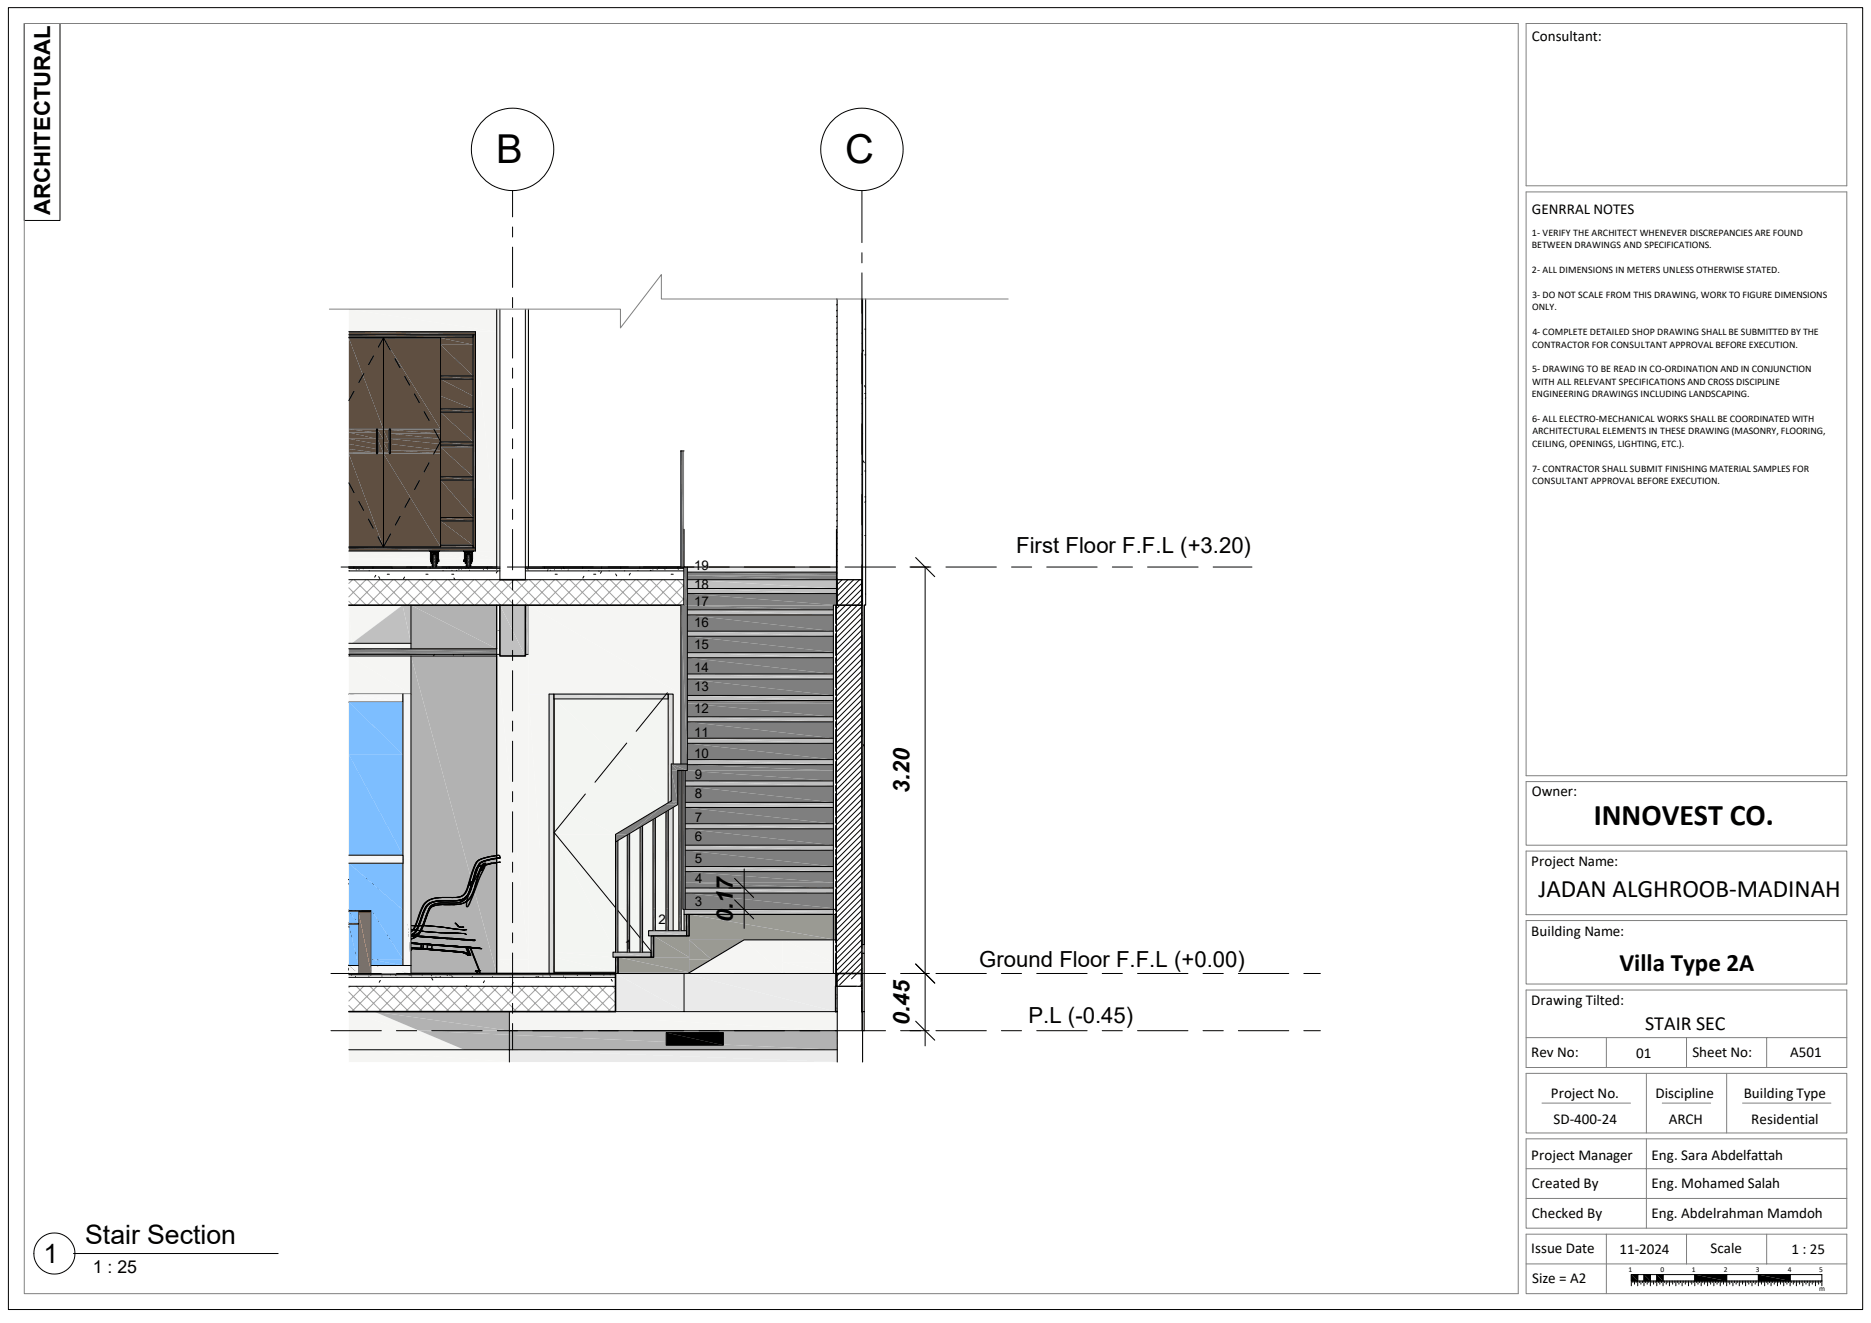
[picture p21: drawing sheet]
<svg xmlns="http://www.w3.org/2000/svg" width="594mm" height="420mm" viewBox="0 0 594 420" stroke-linecap="round" stroke-linejoin="round" font-family="sans-serif">
<defs><g id="words">
<g font-size="12.7">
<text x="157.5" y="51.8">B</text>
<text x="268.4" y="51.8">C</text>
</g>
<text font-size="9.5" x="506" y="261.9">INNOVEST CO.</text>
<g font-size="8.5">
<text x="27" y="394.8">Stair Section</text>
<text x="13.8" y="400.9">1</text>
</g>
<g font-size="8">
<text x="488.4" y="284.6">JADAN ALGHROOB-MADINAH</text>
<text x="514.1" y="308.4">Villa Type 2A</text>
</g>
<g font-size="7.3">
<text x="288.7" y="251.8" transform="rotate(-90 288.7 251.8)">3.20</text>
<text x="232.6" y="292.7" transform="rotate(-90 232.6 292.7)">0.17</text>
<text x="288.7" y="325.5" transform="rotate(-90 288.7 325.5)">0.45</text>
</g>
<g font-size="7">
<text x="15.9" y="68.3" transform="rotate(-90 15.9 68.3)">ARCHITECTURAL</text>
<text x="322.6" y="175.4">First Floor F.F.L (+3.20)</text>
<text x="310.9" y="307.1">Ground Floor F.F.L (+0.00)</text>
<text x="326.5" y="324.8">P.L (-0.45)</text>
</g>
<text font-size="6.3" x="522.3" y="326.8">STAIR SEC</text>
<text font-size="5.6" x="29.5" y="404">1 : 25</text>
<g font-size="4.8">
<text x="486.3" y="12.9">Consultant:</text>
<text x="486.4" y="67.8">GENRRAL NOTES</text>
<text x="486.3" y="252.8">Owner:</text>
<text x="486.2" y="274.9">Project Name:</text>
<text x="486.2" y="297.1">Building Name:</text>
<text x="486.2" y="319.2">Drawing Tilted:</text>
<text x="486.2" y="335.5">Rev No:</text>
<text x="519.4" y="335.7">01</text>
<text x="537.3" y="335.5">Sheet No:</text>
<text x="568.4" y="335.5">A501</text>
<text x="492.4" y="348.7">Project No.</text>
<text x="525.6" y="348.7">Discipline</text>
<text x="553.6" y="348.7">Building Type</text>
<text x="493.2" y="356.9">SD-400-24</text>
<text x="529.8" y="356.9">ARCH</text>
<text x="556" y="356.9">Residential</text>
<text x="486.2" y="368.3">Project Manager</text>
<text x="524.3" y="368.3">Eng. Sara Abdelfattah</text>
<text x="486.3" y="377.1">Created By</text>
<text x="524.3" y="377.1">Eng. Mohamed Salah</text>
<text x="486.3" y="386.6">Checked By</text>
<text x="524.3" y="386.6">Eng. Abdelrahman Mamdoh</text>
<text x="486.2" y="397.9">Issue Date</text>
<text x="514.1" y="397.9">11-2024</text>
<text x="543.1" y="397.9">Scale</text>
<text x="568.7" y="397.9">1 : 25</text>
<text x="486.4" y="407.4">Size = A2</text>
</g>
<g font-size="4.2">
<text x="220.3" y="181">19</text>
<text x="220.3" y="187">18</text>
<text x="220.3" y="192.5">17</text>
<text x="220.3" y="199.1">16</text>
<text x="220.3" y="206.2">15</text>
<text x="220.3" y="213.2">14</text>
<text x="220.3" y="219.3">13</text>
<text x="220.3" y="226.4">12</text>
<text x="220.3" y="234">11</text>
<text x="220.3" y="240.5">10</text>
<text x="220.6" y="247.2">9</text>
<text x="220.6" y="253.5">8</text>
<text x="220.6" y="260.9">7</text>
<text x="220.6" y="267">6</text>
<text x="220.6" y="274.1">5</text>
<text x="220.7" y="280.4">4</text>
<text x="220.6" y="287.6">3</text>
<text x="209" y="293.3">2</text>
<text x="198.4" y="301.3">1</text>
</g>
<g font-size="3.2">
<text x="486.3" y="74.9">1- VERIFY THE ARCHITECT WHENEVER DISCREPANCIES ARE FOUND</text>
<text x="486.3" y="78.9">BETWEEN DRAWINGS AND SPECIFICATIONS.</text>
<text x="486.4" y="86.8">2- ALL DIMENSIONS IN METERS UNLESS OTHERWISE STATED.</text>
<text x="486.4" y="94.6">3- DO NOT SCALE FROM THIS DRAWING, WORK TO FIGURE DIMENSIONS</text>
<text x="486.4" y="98.6">ONLY.</text>
<text x="486.5" y="106.4">4- COMPLETE DETAILED SHOP DRAWING SHALL BE SUBMITTED BY THE</text>
<text x="486.4" y="110.4">CONTRACTOR FOR CONSULTANT APPROVAL BEFORE EXECUTION.</text>
<text x="486.4" y="118.2">5- DRAWING TO BE READ IN CO-ORDINATION AND IN CONJUNCTION</text>
<text x="486.5" y="122.1">WITH ALL RELEVANT SPECIFICATIONS AND CROSS DISCIPLINE</text>
<text x="486.3" y="126.1">ENGINEERING DRAWINGS INCLUDING LANDSCAPING.</text>
<text x="486.4" y="134">6- ALL ELECTRO-MECHANICAL WORKS SHALL BE COORDINATED WITH</text>
<text x="486.5" y="137.9">ARCHITECTURAL ELEMENTS IN THESE DRAWING (MASONRY, FLOORING,</text>
<text x="486.4" y="141.8">CEILING, OPENINGS, LIGHTING, ETC.).</text>
<text x="486.4" y="149.7">7- CONTRACTOR SHALL SUBMIT FINISHING MATERIAL SAMPLES FOR</text>
<text x="486.4" y="153.6">CONSULTANT APPROVAL BEFORE EXECUTION.</text>
</g>
<g font-size="2.4">
<text x="517" y="403.9">1</text>
<text x="527.2" y="403.9">0</text>
<text x="537.2" y="403.9">1</text>
<text x="547.3" y="403.9">2</text>
<text x="557.4" y="403.9">3</text>
<text x="567.6" y="403.9">4</text>
<text x="577.6" y="403.9">5</text>
<text x="577.5" y="409.8">m</text>
</g>
</g></defs>
<g fill="#f9f9f9">
<path d="M273.6 299.9l.8 2.7h-.8z"/>
<path d="M273.6 299.9h.8v2.7z"/>
</g>
<g fill="#f5f5f3">
<path d="M166.8 207.7l1 .5h-1z"/>
<path d="M166.8 207.7h1v.5z"/>
<path d="M157.7 207.7l1 .5h-1z"/>
<path d="M157.7 207.7h1v.5z"/>
<path d="M157.7 208.2l10.1 96.4h-10.1z"/>
<path d="M157.7 208.2h10.1v96.4z"/>
<path d="M157.7 304.6l10.1 4.4h-10.1z"/>
<path d="M157.7 304.6h10.1v4.4z"/>
<path d="M167.8 192.1l48.4 28.3h-48.4z"/>
<path d="M167.8 192.1h48.4v28.3z"/>
<path d="M213.7 220.4l2.5 22.1h-2.5z"/>
<path d="M213.7 220.4h2.5v22.1z"/>
</g>
<path d="M215.3 244.6v10.8" fill="none" stroke="#f5f5f3" stroke-width=".38"/>
<g fill="#f5f5f3">
<path d="M213.7 256.3l1.4-.9 .4 .9z"/>
<path d="M215.1 255.4h.4v.9z"/>
<path d="M216.3 244.6l.5 44.1h-.5z"/>
<path d="M216.3 244.6h.5v44.1z"/>
<path d="M216.3 288.7l.9 1.7h-.9z"/>
<path d="M216.3 288.7h.9v1.7z"/>
<path d="M216.3 290.4l.9 5.1h-.9z"/>
<path d="M216.3 290.4h.9v5.1z"/>
<path d="M213.7 256.3l1.8 39.2h-1.8z"/>
<path d="M213.7 256.3h1.8v39.2z"/>
<path d="M218.4 309l17.8-10.6 12.3 10.6z"/>
<path d="M236.2 298.4h12.3v10.6z"/>
<path d="M167.8 220.4l6.5 88.6h-6.5z"/>
<path d="M167.8 220.4h6.5v88.6z"/>
<path d="M248.5 298.4l16.1 7h-16.1z"/>
<path d="M248.5 298.4h16.1v7z"/>
<path d="M248.5 305.4l16.1 3.6h-16.1z"/>
<path d="M248.5 305.4h16.1v3.6z"/>
</g>
<path d="M110.7 309.3h84.7" fill="none" stroke="#d39a5d" stroke-width=".42"/>
<g fill="#eaeaea">
<path d="M217.2 309l48.1 12.2h-48.1z"/>
<path d="M217.2 309h48.1v12.2z"/>
<path d="M195.4 309l21.8 12.2h-21.8z"/>
<path d="M195.4 309h21.8v12.2z"/>
<path d="M218.2 180l47.4 1.6h-47.4z"/>
<path d="M218.2 180h47.4v1.6z"/>
<path d="M161.7 333.3l104.1 3.9h-104.1z"/>
<path d="M161.7 333.3h104.1v3.9z"/>
</g>
<g fill="#f5f5f3">
<path d="M273.6 309l.8 11.9h-.8z"/>
<path d="M273.6 309h.8v11.9z"/>
<path d="M273.6 320.9l.8 .3h-.8z"/>
<path d="M273.6 320.9h.8v.3z"/>
<path d="M161.7 321.2l104.1 6h-104.1z"/>
<path d="M161.7 321.2h104.1v6z"/>
<path d="M110.7 192.1l1 12.1h-1z"/>
<path d="M110.7 192.1h17.1l-16.1 12.1z"/>
<path d="M110.7 204.2l19.8 .7h-19.8z"/>
<path d="M110.7 204.2h19.8v.7z"/>
<path d="M110.7 204.9l19.8 1.1h-19.8z"/>
<path d="M110.7 204.9h19.8v1.1z"/>
<path d="M110.7 208.2l19.8 12.2h-19.8z"/>
<path d="M110.7 208.2h19.8v12.2z"/>
<path d="M110.7 321.2l36.7 12.1h-36.7z"/>
<path d="M110.7 321.2h8.1l28.6 12.1z"/>
<path d="M110.7 333.3l51 3.9h-51z"/>
<path d="M110.7 333.3h51v3.9z"/>
</g>
<g fill="#b2b2b2">
<path d="M118.8 321.2l42.9 6h-28.6z"/>
<path d="M118.8 321.2h42.9v6z"/>
<path d="M133.1 327.2l132.7 6.1h-118.4z"/>
<path d="M133.1 327.2h132.7v6.1z"/>
</g>
<g fill="#f5f5f3">
<path d="M110.7 98.2l47 7.1h-47z"/>
<path d="M110.7 98.2h47v7.1z"/>
<path d="M151 105.3l6.7 69.6h-6.7z"/>
<path d="M151 105.3h6.7v69.6z"/>
</g>
<g fill="none" stroke="#f5f5f3" stroke-width=".32">
<path d="M110.7 175h25.7M110.7 175.1h26.1M110.7 175.4h26M137.1 175.3l-26.4 .1M139.1 175.4h8.5M139.1 175.1h8.4M139.2 175.5h8.2M139.5 175h7.7M147.8 175.3l-8.9 .1M149.6 175.3h8.1M149.9 175.1h7.8M149.9 175.4h7.8"/>
<path d="M150 175.5h7.7M150.3 175h7.4"/>
</g>
<g fill="#f5f5f3">
<path d="M137.8 176h.3z"/>
<path d="M148.5 176h.4z"/>
<path d="M148.5 176h.5z"/>
<path d="M137.7 176h.5z"/>
<path d="M137.8 176h.4z"/>
<path d="M148.5 176h.2z"/>
<path d="M149.4 176.2l.1 .1z"/>
<path d="M138.6 176.3h.1z"/>
<path d="M137.3 176.2l-.2 .1z"/>
<path d="M137.3 176.2l-.1 .1z"/>
<path d="M148 176.2l-.1 .2z"/>
<path d="M148 176.2v.2z"/>
<path d="M149.4 176.3l.2 .1z"/>
<path d="M138.6 176.3l.2 .1z"/>
<path d="M149.4 176.4l.2 .1z"/>
<path d="M138.6 176.4l.2 .1z"/>
<path d="M139.2 175.5l8.2 1.8h-8.2z"/>
<path d="M139.2 175.5h8.2v1.8z"/>
<path d="M110.7 175.4l26 1.9h-26z"/>
<path d="M110.7 175.4h26v1.9z"/>
<path d="M147.8 176.5l.2 .8h-.2z"/>
<path d="M147.8 176.5h.2v.8z"/>
<path d="M137 176.5l.2 .8h-.2z"/>
<path d="M137 176.5h.2v.8z"/>
<path d="M138.6 176.5l.2 .8h-.2z"/>
<path d="M138.6 176.5h.2v.8z"/>
<path d="M149.4 176.5l.2 .8h-.2z"/>
<path d="M149.4 176.5h.2v.8z"/>
<path d="M149.4 177.3h.2z"/>
<path d="M147.8 177.3h.2z"/>
<path d="M138.6 177.3h.2z"/>
<path d="M137 177.3h.2z"/>
<path d="M150 175.5l7.7 2.1h-7.7z"/>
<path d="M150 175.5h7.7v2.1z"/>
</g>
<path d="M139.2 177.4h8.2" fill="none" stroke="#f5f5f3" stroke-width=".32"/>
<path d="M110.7 177.5h26" fill="none" stroke="#f5f5f3" stroke-width=".38"/>
<path d="M110.7 178.3h26.2M138.9 178.3h8.8M139.1 178.3h8.4M139.2 177.6h8.2M139.2 177.7h8.2M139.3 178.2h8.1M149.7 178.4h8M149.9 178.2h7.8M150 177.6h7.7" fill="none" stroke="#f5f5f3" stroke-width=".32"/>
<path d="M110.7 177.8h26M110.7 178.1h26M149.9 177.9h7.8" fill="none" stroke="#f5f5f3" stroke-width=".34"/>
<path d="M139.3 178h8" fill="none" stroke="#f5f5f3" stroke-width=".42"/>
<g fill="#f5f5f3">
<path d="M147.8 178.4l.2 .2z"/>
<path d="M137 178.4l.2 .2z"/>
<path d="M138.7 178.4l.1 .2z"/>
<path d="M149.5 178.4l.1 .2z"/>
<path d="M147.8 178.6l.2 .1z"/>
<path d="M137 178.6l.2 .1z"/>
</g>
<path d="M138.9 178.6h8.8" fill="none" stroke="#f5f5f3" stroke-width=".42"/>
<path d="M138.6 178.7l.2 .1z" fill="#f5f5f3"/>
<path d="M149.7 178.6h8" fill="none" stroke="#f5f5f3" stroke-width=".42"/>
<path d="M149.4 178.7l.2 .1z" fill="#f5f5f3"/>
<path d="M138.9 178.8h8.9" fill="none" stroke="#f5f5f3" stroke-width=".32"/>
<g fill="#f5f5f3">
<path d="M138.6 178.8h.3z"/>
<path d="M137 178.7l.2 .1z"/>
<path d="M110.7 178.4l26.2 .4h-26.2z"/>
<path d="M110.7 178.4h26.2v.4z"/>
</g>
<path d="M149.7 178.8h8" fill="none" stroke="#f5f5f3" stroke-width=".32"/>
<g fill="#f5f5f3">
<path d="M149.4 178.8h.3z"/>
<path d="M147.8 178.7l.2 .1z"/>
</g>
<path d="M138.9 178.8h8.9" fill="none" stroke="#f5f5f3" stroke-width=".32"/>
<g fill="#f5f5f3">
<path d="M138.6 178.8h.3z"/>
<path d="M137 178.8h.2z"/>
</g>
<path d="M110.7 178.8h26.3M138.6 179h9.4" fill="none" stroke="#f5f5f3" stroke-width=".32"/>
<g fill="#f5f5f3">
<path d="M110.7 178.8l26.5 .5h-26.5z"/>
<path d="M110.7 178.8h26.5v.5z"/>
<path d="M138.6 179.1l9.4 .5h-9.4z"/>
<path d="M138.6 179.1h9.4v.5z"/>
</g>
<path d="M110.7 179.4h26.5M138.6 179.6h9.4" fill="none" stroke="#f5f5f3" stroke-width=".32"/>
<g fill="#f5f5f3">
<path d="M149.4 178.8l8.3 .8h-8.3z"/>
<path d="M149.4 178.8h8.3v.8z"/>
</g>
<path d="M110.7 179.7h26.6M110.7 179.8h26.7M110.7 180h47M138.4 180h9.9M138.5 179.8h9.7M138.6 179.7h9.5" fill="none" stroke="#f5f5f3" stroke-width=".32"/>
<path d="M149.3 179.8h8.4" fill="none" stroke="#f5f5f3" stroke-width=".34"/>
<g fill="#7f7f7f">
<path d="M110.7 206l47 1h-47z"/>
<path d="M110.7 206h47v1z"/>
<path d="M110.7 207l47 .7h-47z"/>
<path d="M110.7 207h47v.7z"/>
</g>
<g fill="#f5f5f3">
<path d="M157.7 98.2l1 81.8h-1z"/>
<path d="M157.7 98.2h1v81.8z"/>
<path d="M166.8 98.2l1 78.6h-1z"/>
<path d="M166.8 98.2h1v78.6z"/>
<path d="M166.8 176.8l1 3.2h-1z"/>
<path d="M166.8 176.8h1v3.2z"/>
</g>
<g fill="#c0c0c0">
<path d="M111.7 204.2l16.1-12.1 2.7 12.1z"/>
<path d="M127.8 192.1h2.7v12.1z"/>
<path d="M218.2 184l47.4 2.8h-47.4z"/>
<path d="M218.2 184h47.4v2.8z"/>
<path d="M166.8 192.1l1 15.4h-1z"/>
<path d="M166.8 192.1h1v15.4z"/>
<path d="M166.8 207.5l1 .2h-1z"/>
<path d="M166.8 207.5h1v.2z"/>
<path d="M158.7 192.1l8.1 16.1h-8.1z"/>
<path d="M158.7 192.1h8.1v16.1z"/>
</g>
<g fill="#9a9a93">
<path d="M218.8 290.3l46.8 8.1h-46.8z"/>
<path d="M218.8 290.3h46.8v8.1z"/>
<path d="M218.8 304.6h7l-7 4.2z"/>
<path d="M218.8 298.4l7 6.2h-7z"/>
<path d="M218.8 298.4h17.4l-10.4 6.2z"/>
<path d="M217.2 290.3l.8 5.2h-.8z"/>
<path d="M217.2 290.3h.8v5.2z"/>
</g>
<g fill="#c0c0c0">
<path d="M217.2 288.7l47.4 .9h-47.4z"/>
<path d="M217.2 288.7h47.4v.9z"/>
<path d="M217.2 289.6l47.4 .7h-47.4z"/>
<path d="M217.2 289.6h47.4v.7z"/>
<path d="M217.6 281.9l47 1.6h-47z"/>
<path d="M217.6 281.9h47v1.6z"/>
<path d="M217.6 275.1l47 1.6h-47z"/>
<path d="M217.6 275.1h47v1.6z"/>
<path d="M217.6 268.3l47 1.6h-47z"/>
<path d="M217.6 268.3h47v1.6z"/>
<path d="M217.6 261.5l47 1.6h-47z"/>
<path d="M217.6 261.5h47v1.6z"/>
<path d="M217.6 254.7l47 1.1h-47z"/>
<path d="M217.6 254.7h47v1.1z"/>
<path d="M217.6 255.8l47 .5h-47z"/>
<path d="M217.6 255.8h47v.5z"/>
<path d="M217.6 247.9l47 1.7h-47z"/>
<path d="M217.6 247.9h47v1.7z"/>
<path d="M218.2 241.1l46.4 1.6h-46.4z"/>
<path d="M218.2 241.1h46.4v1.6z"/>
<path d="M218.2 234.4l46.4 1.6h-46.4z"/>
<path d="M218.2 234.4h46.4v1.6z"/>
<path d="M218.2 227.6l46.4 1.6h-46.4z"/>
<path d="M218.2 227.6h46.4v1.6z"/>
<path d="M218.2 220.8l46.4 1.6h-46.4z"/>
<path d="M218.2 220.8h46.4v1.6z"/>
<path d="M218.2 214l46.4 1.1h-46.4z"/>
<path d="M218.2 214h46.4v1.1z"/>
</g>
<path d="M218.2 215.4h46.4" fill="none" stroke="#c0c0c0" stroke-width=".42"/>
<g fill="#c0c0c0">
<path d="M218.2 207.2l46.4 1.6h-46.4z"/>
<path d="M218.2 207.2h46.4v1.6z"/>
<path d="M218.2 200.4l46.4 1.6h-46.4z"/>
<path d="M218.2 200.4h46.4v1.6z"/>
<path d="M218.2 193.6l46.4 1.6h-46.4z"/>
<path d="M218.2 193.6h46.4v1.6z"/>
<path d="M218.2 186.8l47.4 1.6h-47.4z"/>
<path d="M218.2 186.8h47.4v1.6z"/>
</g>
<g fill="#7f7f7f">
<path d="M217.6 283.5l47 4.8h-47z"/>
<path d="M217.6 283.5h47v4.8z"/>
</g>
<path d="M217.6 288.5h47" fill="none" stroke="#7f7f7f" stroke-width=".34"/>
<g fill="#7f7f7f">
<path d="M217.6 276.7l47 3.5h-47z"/>
<path d="M217.6 276.7h47v3.5z"/>
<path d="M217.6 280.2l47 1.7h-47z"/>
<path d="M217.6 280.2h47v1.7z"/>
<path d="M217.6 269.9l47 5.2h-47z"/>
<path d="M217.6 269.9h47v5.2z"/>
<path d="M217.6 263.1l47 5.2h-47z"/>
<path d="M217.6 263.1h47v5.2z"/>
<path d="M217.6 256.3l47 5.2h-47z"/>
<path d="M217.6 256.3h47v5.2z"/>
<path d="M217.6 249.6l47 5.1h-47z"/>
<path d="M217.6 249.6h47v5.1z"/>
<path d="M218.2 242.7l46.4 1.9h-46.4z"/>
<path d="M218.2 242.7h46.4v1.9z"/>
<path d="M217.6 244.6l47 3.3h-47z"/>
<path d="M217.6 244.6h47v3.3z"/>
<path d="M218.2 236l46.4 5.1h-46.4z"/>
<path d="M218.2 236h46.4v5.1z"/>
<path d="M218.2 229.2l46.4 5.2h-46.4z"/>
<path d="M218.2 229.2h46.4v5.2z"/>
<path d="M218.2 222.4l46.4 .9h-46.4z"/>
<path d="M218.2 222.4h46.4v.9z"/>
<path d="M218.2 223.3l46.4 4.3h-46.4z"/>
<path d="M218.2 223.3h46.4v4.3z"/>
<path d="M218.2 215.6l46.4 5.2h-46.4z"/>
<path d="M218.2 215.6h46.4v5.2z"/>
<path d="M218.2 208.8l46.4 5.2h-46.4z"/>
<path d="M218.2 208.8h46.4v5.2z"/>
<path d="M218.2 202l46.4 5h-46.4z"/>
<path d="M218.2 202h46.4v5z"/>
</g>
<path d="M218.2 207.1h46.4" fill="none" stroke="#7f7f7f" stroke-width=".32"/>
<g fill="#7f7f7f">
<path d="M218.2 195.2l46.4 5.2h-46.4z"/>
<path d="M218.2 195.2h46.4v5.2z"/>
<path d="M218.2 188.4l47.4 3.7h-47.4z"/>
<path d="M218.2 188.4h47.4v3.7z"/>
</g>
<path d="M218.2 192.2h46.4" fill="none" stroke="#7f7f7f" stroke-width=".32"/>
<g fill="#7f7f7f">
<path d="M218.2 192.3l46.4 1.3h-46.4z"/>
<path d="M218.2 192.3h46.4v1.3z"/>
<path d="M218.2 181.6l47.4 1h-47.4z"/>
<path d="M218.2 181.6h47.4v1z"/>
<path d="M218.2 182.6l47.4 1.4h-47.4z"/>
<path d="M218.2 182.6h47.4v1.4z"/>
</g>
<g fill="#9a9a93">
<path d="M207.5 297.1l11.3 6.8h-11.3z"/>
<path d="M207.5 297.1h11.3v6.8z"/>
<path d="M196.2 303.9l22.6 4.8h-22.6z"/>
<path d="M196.2 303.9h22.6v4.8z"/>
</g>
<path d="M196.2 308.7h22.6M196.2 308.9h22.6" fill="none" stroke="#9a9a93" stroke-width=".32"/>
<g fill="#c0c0c0">
<path d="M194.6 302.3l12.1 1.6h-12.1z"/>
<path d="M194.6 302.3h12.1v1.6z"/>
<path d="M205.9 295.5l12.1 1.6h-12.1z"/>
<path d="M205.9 295.5h12.1v1.6z"/>
</g>
<g fill="#7f7f7f">
<path d="M195.4 303.9l.8 5.1h-.8z"/>
<path d="M195.4 303.9h.8v5.1z"/>
<path d="M206.7 297.1l.8 6.8h-.8z"/>
<path d="M206.7 297.1h.8v6.8z"/>
<path d="M218 290.3l.8 6.8h-.8z"/>
<path d="M218 290.3h.8v6.8z"/>
</g>
<g fill="#b2b2b2">
<path d="M130.5 192.1l27.2 13.9h-27.2z"/>
<path d="M130.5 192.1h27.2v13.9z"/>
<path d="M130.5 208.2l27.2 100.8h-27.2z"/>
<path d="M130.5 208.2h27.2v100.8z"/>
</g>
<path d="M265.6 309.6l-.3 .2M265.6 312l-.3 .3" fill="none" stroke="#fff" stroke-width=".32"/>
<path d="M157.7 192.1v13.9M273.6 192.1v107.8M157.7 208.2v100.8M157.7 207.7h1M166.8 207.7h1M274 236.3l.3 .6M274.4 299.9v2.7M273.4 309v4.1h-7.6M273.6 302.6v6.4" fill="none" stroke="#000" stroke-width=".32"/>
<path d="M265.3 192.1v121M274.4 192.1v107.8h-.8M273.6 302.6h.8v6.4h-.8" fill="none" stroke="#000" stroke-width=".34"/>
<path d="M167.8 192.1v15.6M213.7 242.5v-22.1h-39.4v88.6M213.7 256.3v39.2" fill="none" stroke="#aaa" stroke-width=".32"/>
<path d="M175.9 221.9v86.8" fill="none" stroke="#7f7f7f" stroke-width=".32"/>
<path d="M175.9 308.9h19.5" fill="none" stroke="#7f7f7f" stroke-width=".38"/>
<g fill="#dcdad8">
<path d="M174.3 220.4l1.6 88.1h-1.6z"/>
<path d="M174.3 220.4h1.6v88.1z"/>
<path d="M174.3 308.5l1.6 .5h-1.6z"/>
<path d="M174.3 308.5h1.6v.5z"/>
<path d="M212.1 220.4l1.6 22.1h-1.6z"/>
<path d="M212.1 220.4h1.6v22.1z"/>
<path d="M212.1 254.3h1l-1 .6z"/>
<path d="M212.1 242.5l1 11.8h-1z"/>
<path d="M212.1 242.5h1v11.8z"/>
<path d="M212.2 257.2l1.5-.9v.9z"/>
<path d="M212.2 257.2l1.5 38.3h-1.5z"/>
<path d="M212.2 257.2h1.5v38.3z"/>
<path d="M175.9 220.4l36.2 1.5h-36.2z"/>
<path d="M175.9 220.4h36.2v1.5z"/>
</g>
<g fill="#f3f5f2">
<path d="M175.9 221.9l36.2 33h-36.2z"/>
<path d="M175.9 221.9h36.2v33z"/>
<path d="M208.1 259.7l3.3-2v2z"/>
<path d="M204 262.1l3.3-2v2z"/>
<path d="M199.9 264.6l3.3-2v2z"/>
<path d="M175.9 254.9l19.5 10h-19.5z"/>
<path d="M175.9 254.9h36.2l-16.7 10z"/>
<path d="M196.2 266.8l2.9-1.7v1.7z"/>
<path d="M196.2 266.8l2.9 21.5h-2.9z"/>
<path d="M196.2 266.8h2.9v21.5z"/>
<path d="M208.1 259.7l3.3 35.8h-3.3z"/>
<path d="M208.1 259.7h3.3v35.8z"/>
<path d="M204 262.1l3.3 33.4h-3.3z"/>
<path d="M204 262.1h3.3v33.4z"/>
<path d="M204 295.5l1.9 1.6h-1.9z"/>
<path d="M204 295.5h1.9v1.6z"/>
<path d="M204 297.1l2.7 5.2h-2.7z"/>
<path d="M204 297.1h2.7v5.2z"/>
<path d="M199.9 264.6l3.3 37.7h-3.3z"/>
<path d="M199.9 264.6h3.3v37.7z"/>
<path d="M196.2 288.3l2.9 14h-2.9z"/>
<path d="M196.2 288.3h2.9v14z"/>
<path d="M175.9 264.9l19.5 37.4h-19.5z"/>
<path d="M175.9 264.9h19.5v37.4z"/>
<path d="M175.9 302.3l18.7 1.6h-18.7z"/>
<path d="M175.9 302.3h18.7v1.6z"/>
<path d="M175.9 303.9l19.5 4.8h-19.5z"/>
<path d="M175.9 303.9h19.5v4.8z"/>
</g>
<g fill="none" stroke="#000" stroke-width=".32">
<path d="M273.9 94.9v97.2h-.3v-8.1h-7.8M274.1 111.2l-.2 .4M274.5 112.7h.3M274.5 104.5h.3M273.9 137.7v.1M274.4 122.4l.4 .6M274.5 124.9h.3M274.8 126.2l-.1 .3M274.1 146.3l.3 .6M274.5 149.5h.3M274.6 157.7h.2M274.8 159.1l-.2 .4"/>
<path d="M274.5 170h.3M110.7 181.2h48M110.7 180.4h48M110.7 184h106.5M112.4 180v.4M113.1 180.9h.1M114 180.8h.1M115.3 180.6h.1M117.2 181.2h.1M118.4 180v.4M119.3 182.6l-.3 .6M120.2 183.1l.4 .6"/>
<path d="M122.9 182.3h.7M124.5 180v.4M128.4 183.2l-.3 .6M130.5 180v.4M135.2 182.3h.7M136.6 180v.4M140.7 181.2h-.1M142.6 180v.4M143.4 182.3h.7M143.5 181.1h.1M144.1 183.5l.3 .5M144.9 181.1h.1"/>
<path d="M145.7 180.8h.1M146.5 180.6h.1M147.9 180.5h.1M148.7 180v.4M149.1 181v.1M153.5 180.8v.1M154.4 180.4h.1M154.7 180v.4M154.7 180.7h.1M157.7 180.7h.1M157.7 180h1M157.9 181.3l-.3 .6"/>
<path d="M166.8 181.2h50.4M167.4 180.7h.1M167.7 180.9v.1M167.8 180h-1v.4h50.4M172.8 180v.4M173.9 180.9h.1M174.7 181v.1M176 180.9h.1M176.2 182.3h.7M178.3 180.6h.1M178.9 180v.4M179.1 180.5h.1"/>
<path d="M180.4 180.9v.1M185 180v.4M185.4 182.9l-.4 .6M186.9 181.1v.1M188.5 182.3h.6M190.1 181.2l.1 .2M191 181.5l-.4 .5M191 180v.4M193.4 181.2h.1M195.5 182.2l.3 .6M197.1 180v.4M198.3 181.2h.1"/>
<path d="M200.1 182l-.3 .6M202.5 181.1h.1M203.1 180v.4M206.4 181.1h.1M206.7 181.1h.1M207.3 180.9h.1M208.6 180.8h.1M209.2 180v.4M210.8 180.5h.1M211.1 180.9h.1M211.5 180.4h.1M213.1 182.3h.6"/>
<path d="M215.2 180v.4M215.3 180.8h.1M274.7 188.5l.1 .1M211.9 219.9l-9.9 12.3M110.7 220.4h19.8M175.9 220.4h36.2v1.5h-36.2zM175.9 221.9v86.8h19.5M199 235.9l-10.1 12.4M185.8 252.1l-9.9 12.2 19.5 23.8M213.7 242.5v-22.1h-1.6v34.5M213.7 256.3v39.2M110.7 279.2l.6 .6 .2 .8-.2-.8z"/>
<path d="M110.7 279.2l.5 .4a.53 .53 0 0 1 .4 .5 .53 .53 0 0 1-.4 .5h-.5h.8v8.3M111.6 279.6l1.3-.6a1.67 1.67 0 0 0-1.6 1.6zM112.5 279h.4M112.9 279h5.6M112.9 279v1.6M118.4 279a1.59 1.59 0 0 1 1.6 1.6 1.59 1.59 0 0 0-1.6-1.6zM118.4 279v1.6h1.6M153.5 274.6l.3-.1-.9 1.9v-.7zM153.7 274.6l.3-.1-.9 1.9-.1-.6zM153.8 274.5h.1M153.8 274.5l-.3 .1M154 274.5h.1"/>
<path d="M154 274.5l-.3 .1M154.1 274.5l-1.2 .3M154.2 274.5l-1.1 .3M157.9 271.5h.2a.6 .6 0 0 1 .6 .8M158.1 271.5h.1a.6 .6 0 0 1 .6 .8M158.7 272.3l-2.2 .3a7.8 7.8 0 0 0-4.5 1.8l-1.5 3.9a16.6 16.6 0 0 1-2.2 6l-1.3 1a6.4 6.4 0 0 1-3.6 .6h-2.2a7.4 7.4 0 0 0-5.6 1.4l-.9 1.3-1.5 4a6.4 6.4 0 0 1-2.1 3.9 12.7 12.7 0 0 1-7.6 .3l-.9 .3a11.2 11.2 0 0 1 5 .2 4.7 4.7 0 0 0 5.3-3.6l1.4-3.9a5 5 0 0 1 5.7-3.9h.8a14.5 14.5 0 0 0 6.1-.4 5.3 5.3 0 0 0 2.6-3.5l1.4-4.7 1.2-3M158.7 272.3l-2 .3a9.4 9.4 0 0 0-4.6 1.7M110.7 294.2h.4l-.4 .1M110.9 293.5l.2 .7-.1-.7M111 280.2l.3 .4M111.2 293.5v13.1M111.2 289.4v3.6"/>
<path d="M111.2 293.8v6.6M111.3 280.6l-.1 8.3M111.3 280.6h1.6M111.5 289.4v3.6zM111.5 293.5v13zM112.8 293.5l.1 13h.9M112.8 289.4v3.6M112.9 280.6h2.7M112.9 280.6l-.1 8.3M115.6 280.6h2.8l.1 12.9M118.5 293.5l-.1 13M118.5 293.5l-.1 13h-.5h.5"/>
<path d="M120 280.6l.1-.2-.1 .2 .1 12.8M120 280.6l.1 12.8M120.1 293.4v13.2M122.7 297.1a5.5 5.5 0 0 1 3.6 .2 5.8 5.8 0 0 0 5.7-1.7l2.3-5.9a4.8 4.8 0 0 1 5.3-3.7h3.8a5 5 0 0 0 5.9-3.5l1.5-5.1a6.9 6.9 0 0 1 1.9-3.6l3.3-1 2.7-.5-2 .4a8.9 8.9 0 0 0-4.5 1.6l-1.2 3-1.2 3.9a5.2 5.2 0 0 1-4.8 4.8l-6.2 .1a4.6 4.6 0 0 0-4.4 3.8l-.3 .7a16.4 16.4 0 0 1-2.2 5.3 7.6 7.6 0 0 1-7.2 1.1l-1.3-.1zM122.8 297a8.5 8.5 0 0 1 4.4 .3h.5a4.7 4.7 0 0 0 5.3-3.7l1.5-4a4.8 4.8 0 0 1 5.2-3.7h3.9a5.6 5.6 0 0 0 4-.9l.4-.3a7.7 7.7 0 0 0 2-4.4l1.3-4a4.1 4.1 0 0 1 4.2-3.5l3.3-.5-2.2 .3a8 8 0 0 0-4.3 1.7l-1.7 4.5a13.6 13.6 0 0 1-2.2 5.7 5.7 5.7 0 0 1-5 1.4l-4.1 .1a4.6 4.6 0 0 0-4.8 3.8l-.3 .8a16.4 16.4 0 0 1-2.2 5.2 7.3 7.3 0 0 1-6.8 1.2l-1.7-.2zM122.9 297.1a5.4 5.4 0 0 1 3.5 .2 5.3 5.3 0 0 0 6-2.1l2.1-5.5a4.8 4.8 0 0 1 5.3-3.7h3.8a5 5 0 0 0 5.8-3.5l1.9-6.1a3.3 3.3 0 0 1 2.4-3l5.1-1.1-2 .4a8.9 8.9 0 0 0-4.4 1.6l-1.3 3-1.2 3.9a5.3 5.3 0 0 1-6.4 4.8l-4.6 .1a4.7 4.7 0 0 0-4.4 3.8l-1.3 3.8a5.1 5.1 0 0 1-6.3 3.6l-.6-.1a5.3 5.3 0 0 0-3.4-.1zM122.9 296l1.8-.1a6.8 6.8 0 0 0 6.4-.8l1.1-2.2a13.9 13.9 0 0 1 3.1-6.7 11 11 0 0 1 7.4-1.3 5.3 5.3 0 0 0 4.5-1l1.1-1.9 1.6-5.3 1.4-3.1 .7-.6 1.2-.5 4.7-1-2.2 .4a6.5 6.5 0 0 0-4.4 1.8l-1 2.1-1.5 4.8a4.7 4.7 0 0 1-2.8 4.1l-4.9 .2a7.7 7.7 0 0 0-6.6 2.4l-1.4 3.3a13.3 13.3 0 0 1-2.1 4.7 8.5 8.5 0 0 1-6.8 .5zM123 296l1.8-.1a7.3 7.3 0 0 0 6.3-.7l.9-1.7a22 22 0 0 1 3-6.8 7.6 7.6 0 0 1 5.3-1.8h2.6a5.2 5.2 0 0 0 4.5-1 8.4 8.4 0 0 0 1.6-3.6l1.4-4.5 1.1-2.3 .6-.5 1.2-.5 4.8-1-2.3 .4a6.5 6.5 0 0 0-4.3 1.8l-1.3 3-1.2 3.9a4.7 4.7 0 0 1-2.7 4.1l-1.4 .2h-4a6.6 6.6 0 0 0-6.8 3.4l-2 5.2a3.5 3.5 0 0 1-4 2.8l-3.6-.5zM123.5 298.2l.5-.2h1.2a7.9 7.9 0 0 0 7.6-1.4l.8-1.4 2.2-5.6a3.2 3.2 0 0 1 3.5-2.4h3.2a6.9 6.9 0 0 0 7.2-3.2l1.3-3.6a16.1 16.1 0 0 1 2-5.4l3.1-.9 2.6-.4-3.5 .6a2.75 2.75 0 0 0-2.8 2.1l-1.3 4a8.2 8.2 0 0 1-4.2 6.4l-2 .4h-3.7a5.6 5.6 0 0 0-4.8 1.3l-1.2 2.9a11.3 11.3 0 0 1-3.2 6 10.8 10.8 0 0 1-7.5 .6zM123.7 298.2l.5-.2h1.1a7.9 7.9 0 0 0 7.7-1.4 25.5 25.5 0 0 0 2.8-6.9l.1-.1a3.2 3.2 0 0 1 3.5-2.4h3.2a9 9 0 0 0 6.1-1.5 13.8 13.8 0 0 0 2.7-6.1l.6-2a3.5 3.5 0 0 1 1.9-2.9l5-1-3.6 .6a2.85 2.85 0 0 0-2.8 2.1l-1 3.2a10.7 10.7 0 0 1-3.7 6.8 19 19 0 0 1-7.6 .8 3.7 3.7 0 0 0-3.9 1.8l-1.1 2.8a9.9 9.9 0 0 1-3.4 5.8 12.6 12.6 0 0 1-7.3 .4zM124.8 299.1l28 2.1zM124.8 294.9l5.2 .1 4.9 .8 12.5 .5 .5 .3-.5-.3-12.6-.5-4.9-.8z"/>
<path d="M124.9 293l2.1 .3a35.5 35.5 0 0 0 8.3 .6l11.9 1.3h.8l-2.1-.1a89.3 89.3 0 0 0-15.7-1.3zM124.9 299.1l28.1 2.1zM125 294.9l5.1 .1 5 .8 12.5 .5 .4 .3-.5-.3-12.5-.5-5-.8zM125.1 293l2 .3a36.6 36.6 0 0 0 8.4 .6l11.9 1.3h.8l-2.4-.1a89.4 89.4 0 0 0-16-1.3zM125.2 296h1.7a7.9 7.9 0 0 0 5.1 .7 6.2 6.2 0 0 0 2.5-3.7l1.5-4.2a3.2 3.2 0 0 1 3.5-2.1l.8-.1a14.8 14.8 0 0 0 6.1-.4 8.8 8.8 0 0 0 3.3-5.9l.9-3a2.48 2.48 0 0 1 1.5-2.3l3.9-1-2.8 .7a2.22 2.22 0 0 0-2.4 2.4l-1.3 4.5a5.8 5.8 0 0 1-4.4 5l-1.5 .1a12.8 12.8 0 0 0-6.3 .6l-.8 .7-.4 .8-1.8 4.7a4.1 4.1 0 0 1-4.1 3.5l-3.5-1zM125.3 299l27 2zM125.3 296h1.7a8 8 0 0 0 5.2 .7 6.7 6.7 0 0 0 2.4-3.7l1.7-4.5a3.5 3.5 0 0 1 3.6-1.9h.6a14.8 14.8 0 0 0 6.1-.4 8.8 8.8 0 0 0 3.3-5.9l.9-3a2.56 2.56 0 0 1 1.4-2.3l4-1-2.9 .7a2.15 2.15 0 0 0-2.3 2.2l-1.3 4.2a7.1 7.1 0 0 1-3.3 5.3 22.7 22.7 0 0 1-6.7 .3 3.6 3.6 0 0 0-3.8 3l-1.4 3.8a4.1 4.1 0 0 1-4.1 3.5l-3.8-1.1zM125.4 299l27 2zM126.2 296.8l24.5 1.7zM126.4 296.8l24.1 1.8zM126.4 296.8l24.5 1.7zM126.5 296.8l24.2 1.8z"/>
<path d="M128 296.9l13.9 1.1zM128.1 296.9l14 1.1zM128.6 299.2l.8 .1M128.7 299.2l.8 .1M129.2 299.3l-.7-.1 .8 .1M129.3 299.3l6.3 .4v1.5l-5.6-.3-.7 .7M129.3 299.3l-.3 2.3M129.5 299.3l6.3 .4-.1 1.5-5.6-.3-.6 .7M129.5 299.3l-.3 2.3M130.1 299.3h.1M130.1 299.3l-1.7-.1-.9 8.9M130.2 299.3l-1.7-.1-.9 8.9"/>
<path d="M130.2 299.3h.1M130.3 299.3l-1.7-.1-1 8.9M130.3 299.3h.1M130.4 299.3l-1.7-.1-1 8.9M130.4 299.3h.1M133.7 299.6l-3.6-.3-.3 2.4M133.7 299.6l-3.5-.3-.3 2.4M134.3 299.6l2.8 .3-.1 1.4-2.8-.2M134.4 299.6l2.7 .3M135.6 299.7l-6.4-.4-.3 2.3M135.8 299.7l-6.4-.4-.3 2.3M137.2 299.9l-2.7-.3 2.7 .3v1.4l-2.8-.2"/>
<path d="M144.5 293l.8 .9zM144.7 293l.8 .9zM145.3 293.9l.6 .4h1.2l-1.1 .1zM145.5 293.9l.5 .4h1.2l-1 .1zM149.3 280.2l.1-.2-.3 .6M149.3 280.2l-.3 .6 .1-.2M149.3 282.1l-.6 1.6zM149.3 282.1l3.1-6.2a2.11 2.11 0 0 1 1.4-1.9h.2a4.5 4.5 0 0 1-1.2 3.2l-4.1 10.1a.43 .43 0 0 1-.5 .6 .43 .43 0 0 1-.2-.7l.7-3.5M149.4 280.2l-.4 .7 .1-.3M149.4 280.2l.1-.2-.4 .6M149.4 280.2l.2-.2-.3 .6M149.4 280.2l-.3 .6 .2-.2"/>
<path d="M149.5 282.1l-.6 1.6zM149.5 282.1l3.1-6.2a2.01 2.01 0 0 1 1.4-1.9h.2v.3l-.4 1.2-1.5 3.2-3.2 8.3-.3 .6-.5 .3-.1-1.4 .7-2.8M149.5 280.2l.1-.2-.3 .6M149.5 280.2l-.3 .6 .1-.2M149.6 280.1l-.5 .8zM149.6 280l-.5 .9zM149.6 280.1l-.5 .9zM149.7 280.3l-.4 .7 .1-.3M149.7 280.3l-.3 .7 .1-.2M149.7 280.3l.1-.2-.3 .7M149.7 280.3l.1-.3-.4 .7M149.7 280.1l-.4 .9z"/>
<path d="M149.7 280.1l-.5 .8zM149.7 280.3l.2-.2-.3 .7M149.7 280.3l-.3 .7 .2-.2M149.7 280.3l-.3 .7 .1-.3M149.7 280.3l.2-.3-.4 .7M196.2 289.1l2.9 3.6M199.9 293.6l3.3 4.1M204 298.6l2.7 3.4M110.7 306.5h.8zM110.7 306.5h.4M110.7 310.3h84.7M110.7 309.5h84.7"/>
<path d="M110.7 313.1h84.7M111.1 306.5l-.4 1 .4-.7v-.3h-.4h.8l-.1 .6-.7 .8M111.2 300.4l-.1 6.1 .2 .2-.2-.2M111.2 300.4l-.1 6.1M111.2 300.3v.1M111.3 306.5a1.59 1.59 0 0 0 1.6 1.6 1.59 1.59 0 0 1-1.6-1.6zM111.3 306.5h1.6v1.6M111.5 306.5l-.3 1-.5 .4 .5-.4zM111.6 309.6h.1M112.8 308.1h1zM112.9 310h.1M117.1 309.9h.1"/>
<path d="M117.7 309.6h.1M117.9 308.1h.6zM118.4 306.5h1.6zM118.4 306.5v1.6M120 306.5a1.59 1.59 0 0 1-1.6 1.6 1.59 1.59 0 0 0 1.6-1.6zM120.7 311.2l-.3 .6M121.2 309.8h.1M125.7 309.6l-.1 .1M126 310.3h.1M128.2 309h.5h-.3M128.3 308.2l-.6-.1a.53 .53 0 0 1 .8 .3 .53 .53 0 0 1-.6 .6h.4M128.3 309h.5h-.4"/>
<path d="M128.3 308.2l.9 .1-.6-.1M128.3 308.2l.6 .1-1.4-.2h.3a.47 .47 0 0 1 .5 .4 .47 .47 0 0 1-.4 .5h-.2h.9h-.4M128.4 308.2l.6 .1-1.4-.2a.53 .53 0 0 1 .8 .3 .53 .53 0 0 1-.6 .6h.9h-.4M128.5 308.2l.6 .1-1.5-.2a.53 .53 0 0 1 .8 .3 .53 .53 0 0 1-.6 .6h.4M129 301.6l.2 .2M129 301.6h.3M129.2 301.6l.1 .2M129.2 301.6h.3M129.2 301.6l.2 .2M129.2 301.6h-.3l.2 .2M129.3 301.6l.2 .2h-.3h.6M129.4 301.6l.1 .2h-.4"/>
<path d="M129.4 301.6h-.3l.2 .2M129.5 301.6l.1 .2h-.3l.8-.1M129.7 301.4l.5-.3h.7l-.8 .7h-.7zM129.7 301.4l.6-.3h.6l-.8 .7h-.6zM129.8 301.4l.5-.3h.7l-.8 .7h-.7zM129.9 301.4l.5-.3h.7l-.8 .7h-.7zM129.9 309.6h.1M129.9 301.7h.4l-.2 .1M129.9 301.7l-.1 .1M130 301.7l.3-2.4 3.6 .3-3.5-.3-.3 2.4M130.1 301.7h.3l-.6 .1M130.2 301.7l-.4 .1"/>
<path d="M130.3 301.1l-.2-.2 6.7 .5-5.9-.3 .2-.1-.8 .7M130.3 301.1l-.2-.2-.7 .7M130.3 301.7l-.4 .1M130.4 301.1l-.1-.2 5.6 .5M130.4 309.5v.1M130.7 309.8h.1M131 301.1l.1-.1-.8 .8h-1M131.1 301l3.1 .3M131.2 301l2.6 .1M133.6 301.1v.2l12.9 1M133.6 301.1l13.5 1.2 1.4 .8M133.6 301.1l-2.6-.1 3 .3"/>
<path d="M133.6 301.1l11.3 1a4.7 4.7 0 0 1 3.6 1l.3 .2v-.1M133.6 301.3l12.8 1M133.7 301.1l11.4 1a4.6 4.6 0 0 1 3.5 1l.4 .2-.1-.1M133.8 301.1v.2l12.9 1M133.8 301.1l13.4 1.2 1.5 .8M134 301.3h3l-.2 .1M134.1 309.5l-.1 .1M134.2 301.3h3l-6.3-.2 .1-.1-.9 .8h-1M134.2 301.3l12.4 1M134.2 301.1l-.1 .2M134.2 301.1l11.2 1a5.3 5.3 0 0 1 3.3 .8l.2 .2M134.2 301.1l11.1 1a4.9 4.9 0 0 1 3.5 1"/>
<path d="M134.4 301.1l11.1 1a5 5 0 0 1 3.3 .8l.2 .2M134.4 301.1l-.2 .2M134.4 301.1l11.1 1a5 5 0 0 1 3.3 .8l.3 .2M135.9 301.4h1l-5.8-.3 .1-.1-.8 .7M135.9 301.4l-6-.5-.7 .7M136.9 309.7l.1 .1M137.1 310.6l.3 .5M138.4 310.2h.1M139.7 310h.1M142 309.7h.1M142.8 309.6h.1M143.4 309.8h.1"/>
<path d="M143.7 310.1h.1M146.2 302.3l1.4 .3 1.1 .6-1.3-.6zM146.4 302.3l1.4 .3 1 .6-1.2-.6zM147.8 300.7l-14.1-1.1-.1 1.5M147.8 300.7h1.3l3 7.5 .3-.1-1.2 .2M147.8 300.7l1 2.5M147.9 300.7l-14.2-1.1-.1 1.5M148 300.7h1.3l2.9 7.5 .3-.1-1.1 .2 1.2-.2-.3 .1-2.9-7.5h-1.4l1.1 2.5M148 300.7l-14.1-1.1-.2 1.5M148 300.7l1 2.5M148 300.7l-14.1-1.1-.1 1.5M148.2 300.7l-13.9-1.1-.1 1.5"/>
<path d="M148.2 300.7l1.3 .1-.4-.1M148.2 300.7l1.1 2.5M148.2 312.9l-.2 .2M148.3 300.7l-13.9-1.1-.2 1.5M148.3 300.7l1.3 .1-.4-.1M148.3 300.7l1 2.5M148.3 300.7l1.3 .1-.3-.1M148.3 300.7l1.1 2.5M148.4 300.7l-13.9-1.1-.1 1.5M148.4 300.7l1.3 .1-.3-.1M148.4 300.7l1.1 2.5M148.5 303.2l.6 .1z"/>
<path d="M148.5 303.1l.3 .1M148.6 303.1l.3 .1M148.7 303.2l.6 .1zM148.7 303.2h.4v.1zM148.7 303.2h.6l-.2 .1M148.8 303.2v.1M148.8 303.3h.1M148.8 303.2h.5l-.1 .1zM148.8 303.2l-2.5-.9 1.4 .3 1 .6M148.8 303.2l.1 .1M148.8 303.2h.1M148.9 303.2v.1"/>
<path d="M148.9 303.2l-1-2.5h1.3l2.9 7.5 .3-.1-1.1 .2M148.9 303.2l.1 .1M148.9 303.3h.2M148.9 303.3h.4M148.9 303.3h.1M149 303.2l-2.6-.9 1.5 .3 1 .6M149 303.2l.1 .1M149 303.2h.1M149 303.3h.1M149 303.3h.2M149.1 303.2v.1M149.1 303.3h.2"/>
<path d="M149.1 303.3h.1M149.1 303.2h.3l-.3 .1zM149.1 303.3h.3M149.3 303.2v.1M149.3 303.2l.2 .1h-.2zM149.3 303.2h-.4M149.9 310v.1M151 308.3l.6-.1a.51 .51 0 0 1 .6 .6 .51 .51 0 0 1-.8 .2h.2l-.3-.7zM151.1 308.3l.7-.1a.51 .51 0 0 1 .6 .6 .51 .51 0 0 1-.8 .2h.2l-.4-.7zM151.5 309h-.2a.51 .51 0 0 0 .9-.2 .51 .51 0 0 0-.7-.6l-.6 .1h.3l.3 .7h.8h-.2M151.6 309h.8h-.3M151.7 309h-.2a.51 .51 0 0 0 .8-.2 .51 .51 0 0 0-.6-.6l-.7 .1h.3l.4 .7h.7h-.2"/>
<path d="M151.8 309h.7h-.2M153.8 311.4l-.3 .6M156.3 310.1h.1M162 310.2l-.1 .1M162.9 311.9l-.3 .6M170.1 310.1h.1M170.5 310h.1M171 310h.1M172.3 309.8h.1M174.3 309v-88.6h1.6v88.6M174.5 309.6h.1M174.8 309.9h-.1"/>
<path d="M178.9 309.8v.1M179.5 310.3l.1 .1M183.3 309.7h.1M187.5 309.5v.1M187.5 309.6h.1M191.7 309.6h.1M193.8 309.4v.1M194.1 310.9l.3 .6M217.2 309v12.2M218.4 309h46.2M265.3 313.1h.5M265.8 309v12.2"/>
<path d="M274.4 309v18.2h-.5M110.7 333.3h155.1M161.7 327.2h104.1M161.7 321.2v16M195.4 321.2h69.9M273.9 321.2h.5"/>
</g>
<g fill="none" stroke="#a0a0a0" stroke-width=".32">
<path d="M110.7 190.9l1.3 1.2M110.7 186.6l5.5 5.5M111.9 184l-1.2 1.2M112.4 184l8.1 8.1M116.2 184l-5.5 5.5M116.7 184l8.1 8.1M120.5 184l-8.1 8.1M121 184l8.1 8.1M124.8 184l-8.1 8.1M125.3 184l8 8.1M129 184l-8.1 8.1M129.5 184l8.1 8.1"/>
<path d="M133.3 184l-8.1 8.1M133.9 184l8 8.1M137.6 184l-8.1 8.1M138.1 184l8.1 8.1M141.9 184l-8.1 8.1M142.4 184l8.1 8.1M146.1 184l-8.1 8.1M146.7 184l8 8.1M150.4 184l-8.1 8.1M151 184l8 8.1M154.7 184l-8.1 8.1M155.2 184l8.1 8.1"/>
<path d="M159 184l-8.1 8.1M159.5 184l8.1 8.1M163.2 184l-8 8.1M163.8 184l8 8.1M167.5 184l-8 8.1M168.1 184l8 8.1M171.8 184l-8.1 8.1M172.3 184l8.1 8.1M176.1 184l-8.1 8.1M176.6 184l8.1 8.1M180.3 184l-8 8.1M180.9 184l8 8.1"/>
<path d="M184.6 184l-8 8.1M185.2 184l8 8.1M188.9 184l-8.1 8.1M189.4 184l8.1 8.1M193.2 184l-8.1 8.1M193.7 184l8.1 8.1M197.4 184l-8 8.1M198 184l8.1 8.1M201.7 184l-8 8.1M202.3 184l8.1 8.1M206 184l-8 8.1M206.5 184l8.1 8.1"/>
<path d="M210.3 184l-8.1 8.1M210.8 184l6.4 6.4M214.5 184l-8 8.1M215.1 184l2.1 2.1M217.2 185.7l-6.4 6.4M217.2 190l-2.1 2.1M273.6 191.2v.1M110.7 319.2l2 2M110.7 314.9l6.3 6.3M111.2 313.1l-.5 .4M113.2 313.1l8 8.1M115.4 313.1l-4.7 4.7"/>
<path d="M117.5 313.1l8 8.1M119.7 313.1l-8 8.1M121.8 313.1l8 8.1M124 313.1l-8 8.1M126 313.1l8.1 8.1M128.3 313.1l-8.1 8.1M130.3 313.1l8 8.1M132.6 313.1l-8.1 8.1M134.6 313.1l8 8.1M136.9 313.1l-8.1 8.1M138.9 313.1l8 8.1M141.1 313.1l-8 8.1"/>
<path d="M143.1 313.1l8.1 8.1M145.4 313.1l-8.1 8.1M147.4 313.1l8 8.1M149.7 313.1l-8.1 8.1M151.7 313.1l8 8.1M154 313.1l-8.1 8.1M156 313.1l8 8.1M158.2 313.1l-8 8.1M160.2 313.1l8.1 8.1M162.5 313.1l-8.1 8.1M164.5 313.1l8.1 8.1M166.8 313.1l-8.1 8.1"/>
<path d="M168.8 313.1l8.1 8.1M171.1 313.1l-8.1 8.1M173.1 313.1l8 8.1M175.3 313.1l-8 8.1M177.3 313.1l8.1 8.1M179.6 313.1l-8.1 8.1M181.6 313.1l8.1 8.1M183.9 313.1l-8.1 8.1M185.9 313.1l8.1 8.1M188.2 313.1l-8.1 8.1M190.2 313.1l5.2 5.2M192.4 313.1l-8 8.1"/>
<path d="M194.4 313.1l1 .9M195.4 314.4l-6.7 6.8M195.4 318.7l-2.4 2.5M265.3 319.8l.5 .5M265.3 315.5l.5 .5M265.8 316.7l-.5 .5M265.8 321l-.2 .2"/>
</g>
<path d="M110.7 180h47M167.8 180h49.4v12.1h-106.5M265.8 184v8.1h7.8M110.7 309h84.7v12.2h-84.7M265.3 313.1v8.1h.5M265.6 309h8v12.2" fill="none" stroke="#000" stroke-width=".51"/>
<g fill="none" stroke="#fff" stroke-width=".32">
<path d="M272.8 79.2l-.1 .1M267.3 94.9l-1.5 1.5M269.7 94.9l-3.9 4M273.9 98.5l-8.1 8.1M273.9 108.6l-8.1 8.1M273.9 118.8l-8.1 8M273.9 101l-8.1 8M273.9 111.1l-8.1 8.1M273.9 128.9l-8.1 8.1M273.9 139l-8.1 8.1M273.9 121.3l-8.1 8M273.9 131.4l-8.1 8.1"/>
<path d="M273.9 149.2l-8.1 8M273.9 159.3l-8.1 8.1M273.9 141.5l-8.1 8.1M273.9 151.6l-8.1 8.1M273.9 169.5l-8.1 8M273.9 179.6l-4.5 4.4M273.9 161.8l-8.1 8.1M273.9 171.9l-8.1 8.1M273.9 189.7l-.3 .3M273.9 182.1l-2 1.9M273.6 311.6l-7.8 7.9M273.6 314.1l-7.8 7.8"/>
<path d="M273.9 321.5l-8.1 8.1M273.9 331.6l-5.5 5.6M273.9 324l-8.1 8.1M273.9 334.1l-3.1 3.1"/>
</g>
<path d="M265.8 94.9v89.1M274.8 94.9v97.2h-.4M265.8 321.2v16M273.6 321.2h.3v16" fill="none" stroke="#000" stroke-width=".34"/>
<g fill="#111">
<path d="M110.7 288.9l7.2 .5h-7.2z"/>
<path d="M110.7 288.9h7.2v.5z"/>
</g>
<g fill="#91705a">
<path d="M113.8 289.4l4.1 19.6h-4.1z"/>
<path d="M113.8 289.4h4.1v19.6z"/>
<path d="M110.7 293l3.1 .5h-3.1z"/>
<path d="M110.7 293h3.1v.5z"/>
</g>
<path d="M110.7 288.9h7.2v.5h-7.2M110.7 293h3.1M110.7 293.5h3.1M113.8 309v-19.6h4.1v19.6" fill="none" stroke="#000" stroke-width=".32"/>
<path d="M123.6 136.3l.2 .2z" fill="#2e2f32"/>
<path d="M123.7 136.5v7.2" fill="none" stroke="#2e2f32" stroke-width=".32"/>
<g fill="#2e2f32">
<path d="M123.6 143.7l.2 .2z"/>
<path d="M123.6 143.9l.2 .1z"/>
<path d="M123.8 136.2l.2 .1z"/>
<path d="M123.8 136.3l.2 1h-.2z"/>
<path d="M123.8 136.3h.2v1z"/>
<path d="M123.8 137.3l.2 2h-.2z"/>
<path d="M123.8 137.3h.2v2z"/>
<path d="M123.8 139.3l.2 1.6h-.2z"/>
<path d="M123.8 139.3h.2v1.6z"/>
<path d="M123.8 140.9l.2 1.6h-.2z"/>
<path d="M123.8 140.9h.2v1.6z"/>
<path d="M123.8 142.5l.2 1.2h-.2z"/>
<path d="M123.8 142.5h.2v1.2z"/>
<path d="M123.8 143.7l.2 .2z"/>
<path d="M123.8 143.9l.1 .1z"/>
</g>
<path d="M121.8 107.3v66.2" fill="none" stroke="#5f4f41" stroke-width=".32"/>
<path d="M121.8 173.6h18.1" fill="none" stroke="#5f4f41" stroke-width=".32"/>
<path d="M121.8 173.6h18.1" fill="none" stroke="#5f4f41" stroke-width=".32"/>
<path d="M139.8 107.3v66.3" fill="none" stroke="#5f4f41" stroke-width=".32"/>
<g fill="#5f4f41">
<path d="M121.8 107.3l18 28.9h-18z"/>
<path d="M121.8 107.3h18v28.9z"/>
</g>
<path d="M123.8 136.2h16" fill="none" stroke="#5f4f41" stroke-width=".32"/>
<g fill="#5f4f41">
<path d="M121.8 136.2h1.9z"/>
<path d="M121.8 136.2h2z"/>
<path d="M121.8 136.2l1.8 .1z"/>
</g>
<path d="M123.9 136.3h15.9M124 136.4h15.8" fill="none" stroke="#5f4f41" stroke-width=".32"/>
<g fill="#5f4f41">
<path d="M121.8 136.3l1.8 .2h-1.8z"/>
<path d="M121.8 136.3h1.8v.2z"/>
<path d="M124 136.5l15.8 1.1h-15.8z"/>
<path d="M124 136.5h15.8v1.1z"/>
<path d="M124 137.6l15.8 1.7h-15.8z"/>
<path d="M124 137.6h15.8v1.7z"/>
<path d="M121.8 136.5l1.8 4.1h-1.8z"/>
<path d="M121.8 136.5h1.8v4.1z"/>
<path d="M124 139.3l15.8 1.6h-15.8z"/>
<path d="M124 139.3h15.8v1.6z"/>
<path d="M124 140.9l15.8 2h-15.8z"/>
<path d="M124 140.9h15.8v2z"/>
<path d="M121.8 140.6l1.8 3.1h-1.8z"/>
<path d="M121.8 140.6h1.8v3.1z"/>
<path d="M124 142.9l15.8 1h-15.8z"/>
<path d="M124 142.9h15.8v1z"/>
<path d="M121.8 143.7l1.8 .2h-1.8z"/>
<path d="M121.8 143.7h1.8v.2z"/>
</g>
<path d="M123.9 144h15.9" fill="none" stroke="#5f4f41" stroke-width=".32"/>
<path d="M121.8 143.9l1.9 .1z" fill="#5f4f41"/>
<path d="M123.8 144h16" fill="none" stroke="#5f4f41" stroke-width=".32"/>
<g fill="#5f4f41">
<path d="M121.8 144l2 .1z"/>
<path d="M121.8 144.1l18 29.4h-18z"/>
<path d="M121.8 144.1h18v29.4z"/>
</g>
<path d="M121.8 107.3h18.1M121.8 107.3h18M121.8 173.5h18" fill="none" stroke="#5f4f41" stroke-width=".32"/>
<g fill="#2e2f32">
<path d="M119.7 136.2l.1 .1z"/>
<path d="M119.7 136.3l.2 .2z"/>
</g>
<path d="M119.8 136.5v7.2" fill="none" stroke="#2e2f32" stroke-width=".32"/>
<g fill="#2e2f32">
<path d="M119.7 143.7l.1 .2z"/>
<path d="M119.7 143.7h.2l-.1 .2z"/>
<path d="M119.7 143.9l.1 .1z"/>
<path d="M119.6 136.2l-.1 .2z"/>
<path d="M119.6 136.2l.1 .2z"/>
<path d="M119.5 136.4l.2 .1z"/>
<path d="M119.5 136.5l.2 1.1h-.2z"/>
<path d="M119.5 136.5h.2v1.1z"/>
<path d="M119.5 137.6l.2 1.7h-.2z"/>
<path d="M119.5 137.6h.2v1.7z"/>
<path d="M119.5 139.3l.2 1.6h-.2z"/>
<path d="M119.5 139.3h.2v1.6z"/>
<path d="M119.5 140.9l.2 2h-.2z"/>
<path d="M119.5 140.9h.2v2z"/>
<path d="M119.5 142.9l.2 1z"/>
<path d="M119.5 142.9h.2v1z"/>
<path d="M119.5 143.9l.2 .1z"/>
</g>
<path d="M121.7 107.3v66.3" fill="none" stroke="#5f4f41" stroke-width=".32"/>
<path d="M110.7 173.6h11.1" fill="none" stroke="#5f4f41" stroke-width=".32"/>
<g fill="#5f4f41">
<path d="M110.7 107.3l11 28.9h-11z"/>
<path d="M110.7 107.3h11v28.9z"/>
<path d="M119.7 136.2h2z"/>
</g>
<path d="M110.7 136.2h9M110.7 136.2h8.9" fill="none" stroke="#5f4f41" stroke-width=".32"/>
<g fill="#5f4f41">
<path d="M119.8 136.2l1.9 .1z"/>
<path d="M119.8 136.3l1.9 .2h-1.8z"/>
<path d="M119.8 136.3h1.9v.2z"/>
<path d="M110.7 136.3l8.8 1h-8.8z"/>
<path d="M110.7 136.3h8.8v1z"/>
<path d="M110.7 137.3l8.8 2h-8.8z"/>
<path d="M110.7 137.3h8.8v2z"/>
<path d="M119.9 136.5l1.8 2.8h-1.8z"/>
<path d="M119.9 136.5h1.8v2.8z"/>
<path d="M110.7 139.3l8.8 1.6h-8.8z"/>
<path d="M110.7 139.3h8.8v1.6z"/>
<path d="M110.7 140.9l8.8 1.6h-8.8z"/>
<path d="M110.7 140.9h8.8v1.6z"/>
<path d="M119.9 139.3l1.8 4.4h-1.8z"/>
<path d="M119.9 139.3h1.8v4.4z"/>
<path d="M110.7 142.5l8.8 1.2h-8.8z"/>
<path d="M110.7 142.5h8.8v1.2z"/>
</g>
<path d="M110.7 143.8h8.8" fill="none" stroke="#5f4f41" stroke-width=".32"/>
<g fill="#5f4f41">
<path d="M119.9 143.7l1.8 .2h-1.9z"/>
<path d="M119.9 143.7h1.8v.2z"/>
<path d="M119.8 143.9l1.9 .1z"/>
</g>
<path d="M110.7 143.9h8.9" fill="none" stroke="#5f4f41" stroke-width=".32"/>
<g fill="#5f4f41">
<path d="M119.7 144.1h2z"/>
<path d="M119.8 144l1.9 .1z"/>
</g>
<path d="M110.7 144h9" fill="none" stroke="#5f4f41" stroke-width=".32"/>
<g fill="#5f4f41">
<path d="M110.7 144.1l11 29.4h-11z"/>
<path d="M110.7 144.1h11v29.4z"/>
</g>
<path d="M110.7 107.3h11" fill="none" stroke="#5f4f41" stroke-width=".32"/>
<g fill="#3e3d3b">
<path d="M149.7 175.5l.3 1.8h-.3z"/>
<path d="M149.7 175.5h.3v1.8z"/>
</g>
<path d="M147.6 175.5v2.1" fill="none" stroke="#3e3d3b" stroke-width=".32"/>
<g fill="#3e3d3b">
<path d="M149.7 177.3l.3 .3h-.3z"/>
<path d="M149.7 177.3h.3v.3z"/>
<path d="M147.4 177.6h.3z"/>
<path d="M149.7 177.6l.3 .1z"/>
<path d="M149.9 177.7v.2z"/>
<path d="M149 175.6l.6 .1z"/>
<path d="M147.8 175.6l.5 .1z"/>
<path d="M147.8 175.6h.5z"/>
<path d="M149.1 175.7h.5z"/>
<path d="M147.8 175.7h.5z"/>
<path d="M149 175.7h.6z"/>
<path d="M147.8 175.7h1.2z"/>
<path d="M147.8 175.7l1.8 .2h-1.8z"/>
<path d="M147.8 175.7h1.8v.2z"/>
<path d="M148.7 175.9l.9 .1z"/>
<path d="M147.8 175.9l.7 .1z"/>
<path d="M147.8 175.9h.9z"/>
<path d="M147.8 176h.7z"/>
<path d="M147.8 176h.5z"/>
<path d="M148.9 176h.7z"/>
<path d="M149.3 176l.3 .2z"/>
<path d="M147.8 176l.1 .3z"/>
<path d="M147.8 176h.5l-.4 .3z"/>
<path d="M149.4 176.2l.2 .2z"/>
<path d="M147.7 175.4h.2z"/>
<path d="M149.6 175.4h.3z"/>
<path d="M147.5 175.4h.3z"/>
<path d="M147.5 175.4h.2z"/>
<path d="M149.6 175.4h.4z"/>
<path d="M149.7 175.4h.3z"/>
<path d="M147.4 175.4h.3z"/>
<path d="M147.4 175.5h.3z"/>
<path d="M149.7 175.4l.3 .1z"/>
<path d="M147.4 175.4l.3 .1z"/>
<path d="M149.7 175.5h.3z"/>
<path d="M147.7 177.7l.1 1.1z"/>
<path d="M149.6 177.7l.1 1.1z"/>
<path d="M149.1 175.4h.5z"/>
<path d="M147.8 175.4h1.8z"/>
<path d="M147.7 175.4h2z"/>
<path d="M147.8 175.4h1.9z"/>
</g>
<path d="M147.7 175.5h2" fill="none" stroke="#3e3d3b" stroke-width=".32"/>
<path d="M147.7 175.4l2 .1z" fill="#3e3d3b"/>
<path d="M147.7 175.5h2M147.7 175.6h2M147.8 175.6v2M149.7 175.6v2" fill="none" stroke="#3e3d3b" stroke-width=".32"/>
<path d="M147.2 174.9l.3 .1z" fill="#3e3d3b"/>
<path d="M147.5 175h2.4" fill="none" stroke="#3e3d3b" stroke-width=".32"/>
<g fill="#3e3d3b">
<path d="M149.9 174.9l.4 .1z"/>
<path d="M147.5 177.7l.2 .3z"/>
<path d="M147.5 178h.2z"/>
<path d="M147.5 178l.2 .3z"/>
<path d="M149.4 177.3l.1 1.3z"/>
<path d="M149.5 177.6l.1 .8z"/>
<path d="M149.5 177.6v.8z"/>
<path d="M148 177.3v1.3z"/>
<path d="M147.8 177.6l.1 .8z"/>
<path d="M147.9 177.6l.1 .8z"/>
<path d="M147.4 177.7l.1 .4z"/>
<path d="M147.4 178.1l.1 .1z"/>
<path d="M147.3 177.8l.1 .4z"/>
<path d="M149.7 177.7l.2 .3z"/>
<path d="M149.7 178h.2z"/>
<path d="M149.7 178l.2 .3z"/>
<path d="M148.7 175.6l.4 .1z"/>
<path d="M148.7 175.7h.3z"/>
<path d="M148.7 175.7h.4z"/>
<path d="M148.7 175.7h.2z"/>
<path d="M148.3 175.6h.4z"/>
<path d="M148.3 175.6l.4 .1z"/>
<path d="M148.3 175.7h.4z"/>
<path d="M148.7 175l1.2 .2h-1.2z"/>
<path d="M148.7 175h1.3l-.1 .2z"/>
<path d="M147.4 175l1.3 .2h-1.2z"/>
<path d="M147.4 175h1.3v.2z"/>
<path d="M148.7 175.2l.9 .2z"/>
<path d="M147.8 175.2l.9 .2z"/>
<path d="M148.3 178l.9 2h-.9z"/>
<path d="M148.3 178h.9v2z"/>
<path d="M148 178l.3 1.6h-.3z"/>
<path d="M148 178h.3v1.6z"/>
<path d="M148 179.6l.3 .3z"/>
<path d="M148 179.6h.3v.3z"/>
<path d="M149.2 178l.2 1.2h-.2z"/>
<path d="M149.2 178h.2v1.2z"/>
<path d="M149.2 179.2l.2 .4h-.2z"/>
<path d="M149.2 179.2h.2v.4z"/>
<path d="M149.2 179.6l.2 .1z"/>
<path d="M149.2 179.7l.2 .1z"/>
<path d="M149.2 179.7h.2z"/>
<path d="M149.2 179.8l.1 .2z"/>
<path d="M148.3 176l.9 1.7h-.9z"/>
<path d="M148.3 176h.9v1.7z"/>
<path d="M148.3 177.7l.9 .3h-.9z"/>
<path d="M148.3 177.7h.9v.3z"/>
<path d="M148.2 176.1l.1 .2h-.2z"/>
<path d="M148.2 176.1l.1 .2z"/>
<path d="M148.1 176.3l.2 .1z"/>
<path d="M148 176.4l.3 1.6h-.3z"/>
<path d="M148 176.4h.3v1.6z"/>
<path d="M148 178h.3z"/>
<path d="M149.2 176l.2 .3h-.2z"/>
<path d="M149.2 176l.2 .3z"/>
<path d="M149.2 176.3l.2 1.7h-.2z"/>
<path d="M149.2 176.3h.2v1.7z"/>
<path d="M149.2 178h.2z"/>
<path d="M138.9 175.5l.3 1.8h-.3z"/>
<path d="M138.9 175.5h.3v1.8z"/>
</g>
<path d="M136.8 175.5v2.1" fill="none" stroke="#3e3d3b" stroke-width=".32"/>
<g fill="#3e3d3b">
<path d="M138.9 177.3l.3 .3h-.3z"/>
<path d="M138.9 177.3h.3v.3z"/>
<path d="M136.7 177.6h.2z"/>
<path d="M138.9 177.6l.3 .1z"/>
<path d="M138.3 175.6h.5z"/>
<path d="M138.3 175.6l.5 .1z"/>
<path d="M137 175.6l.6 .1z"/>
<path d="M137 175.6h.6z"/>
<path d="M138.3 175.7h.5z"/>
<path d="M137 175.7h.6z"/>
<path d="M137 175.7h1.3z"/>
<path d="M137 175.7l1.8 .2h-1.8z"/>
<path d="M137 175.7h1.8v.2z"/>
<path d="M137.9 175.9l.9 .1z"/>
<path d="M137 175.9l.7 .1z"/>
<path d="M137 175.9h.9z"/>
<path d="M137 176h.5z"/>
<path d="M137 176h.7z"/>
<path d="M138.1 176l.7 .1z"/>
<path d="M138.5 176.1l.3 .1z"/>
<path d="M137 176l.2 .3z"/>
<path d="M137 176h.5l-.3 .3z"/>
<path d="M138.6 176.2l.2 .2z"/>
<path d="M137 176.3h.2z"/>
<path d="M136.9 175.4h.1z"/>
<path d="M138.9 175.4h.2z"/>
<path d="M136.7 175.4h.3z"/>
<path d="M136.7 175.4h.2z"/>
<path d="M138.9 175.4h.3z"/>
<path d="M138.9 175.4l.3 .1z"/>
<path d="M136.7 175.4l.2 .1z"/>
<path d="M138.9 175.5h.2z"/>
<path d="M138.9 175.5h.3z"/>
<path d="M136.7 175.5h.2z"/>
<path d="M138.8 177.7l.1 1.1z"/>
<path d="M136.9 177.7l.1 1.1z"/>
<path d="M138.3 175.4h.5z"/>
<path d="M137 175.4h1.8z"/>
<path d="M137 175.4h1.9z"/>
<path d="M136.9 175.4h2z"/>
</g>
<path d="M136.9 175.5h2" fill="none" stroke="#3e3d3b" stroke-width=".32"/>
<path d="M136.9 175.4l2 .1z" fill="#3e3d3b"/>
<path d="M136.9 175.5h2M136.9 175.6h2M137 175.6v2M138.9 175.6v2" fill="none" stroke="#3e3d3b" stroke-width=".32"/>
<path d="M139.1 174.9l.4 .1z" fill="#3e3d3b"/>
<path d="M136.7 175h2.4" fill="none" stroke="#3e3d3b" stroke-width=".32"/>
<g fill="#3e3d3b">
<path d="M136.4 174.9l.3 .1z"/>
<path d="M138.9 177.7l.2 .3z"/>
<path d="M138.9 178h.2z"/>
<path d="M138.9 178l.2 .3z"/>
<path d="M137.2 177.3v1.3z"/>
<path d="M137 177.6l.1 .8z"/>
<path d="M137.1 177.6l.1 .8z"/>
<path d="M137.2 179v.5z"/>
<path d="M138.6 177.3l.1 1.3z"/>
<path d="M138.7 177.6l.1 .8z"/>
<path d="M138.7 177.6v.8z"/>
<path d="M139.1 177.7l.2 .5h-.2z"/>
<path d="M139.1 177.7h.2v.5z"/>
<path d="M139.3 177.8v.3z"/>
<path d="M136.7 177.7l.2 .3z"/>
<path d="M136.7 178h.2z"/>
<path d="M136.7 178l.2 .3z"/>
<path d="M137.6 175.6l.4 .1z"/>
<path d="M137.6 175.7h.4z"/>
<path d="M138 175.6l.3 .1z"/>
<path d="M138 175.7h.3z"/>
<path d="M138 175.7h.1z"/>
<path d="M136.7 175l1.3 .2h-1.2z"/>
<path d="M136.7 175h1.3v.2z"/>
<path d="M138 175l1.1 .2h-1.1z"/>
<path d="M138 175h1.3l-.2 .2z"/>
<path d="M137.1 175.2l.9 .2z"/>
<path d="M138 175.2l.9 .1z"/>
<path d="M138 175.3l.3 .1z"/>
<path d="M138 175.3h.9z"/>
<path d="M137.5 178l.9 1.8h-.9z"/>
<path d="M137.5 178h.9v1.8z"/>
<path d="M137.5 179.8l.9 .2h-.9z"/>
<path d="M137.5 179.8h.9v.2z"/>
<path d="M138.4 178l.2 1.1h-.2z"/>
<path d="M138.4 178h.2v1.1z"/>
<path d="M138.4 179.1l.2 .5h-.2z"/>
<path d="M138.4 179.1h.2v.5z"/>
<path d="M138.4 179.6l.2 .1z"/>
<path d="M138.4 179.7l.2 .1z"/>
<path d="M138.4 179.7h.2z"/>
<path d="M138.4 179.8h.2z"/>
<path d="M137.2 178l.3 1.6h-.3z"/>
<path d="M137.2 178h.3v1.6z"/>
<path d="M137.2 179.6l.3 .4z"/>
<path d="M137.2 179.6h.3v.4z"/>
<path d="M137.5 176l.9 1.9h-.9z"/>
<path d="M137.5 176h.9v1.9z"/>
<path d="M137.5 177.9l.9 .1z"/>
<path d="M138.4 176.1l.2 .3h-.2z"/>
<path d="M138.4 176.1l.2 .3z"/>
<path d="M138.4 176.4l.2 1.6h-.2z"/>
<path d="M138.4 176.4h.2v1.6z"/>
<path d="M137.4 176l.1 .2h-.2z"/>
<path d="M137.4 176l.1 .2z"/>
<path d="M137.3 176.2l.2 .2h-.3z"/>
<path d="M137.3 176.2l.2 .2z"/>
<path d="M137.2 176.4l.3 1.6h-.3z"/>
<path d="M137.2 176.4h.3v1.6z"/>
<path d="M137.2 178h.3z"/>
</g>
<g fill="#5f4f41">
<path d="M139.9 164.3l10.3 1.1h-10.3z"/>
<path d="M139.9 164.3h10.3v1.1z"/>
<path d="M139.9 151.4l10.3 1h-10.3z"/>
<path d="M139.9 151.4h10.3v1z"/>
<path d="M139.9 140.3l10.3 1h-10.3z"/>
<path d="M139.9 140.3h10.3v1z"/>
<path d="M139.9 129.8l10.3 1.1h-10.3z"/>
<path d="M139.9 129.8h10.3v1.1z"/>
<path d="M139.9 119.3l10.3 1.1h-10.3z"/>
<path d="M139.9 119.3h10.3v1.1z"/>
<path d="M139.9 173.1l10.3 .5h-10.3z"/>
<path d="M139.9 173.1h10.3v.5z"/>
</g>
<path d="M110.7 173.8h39.5" fill="none" stroke="#5f4f41" stroke-width=".32"/>
<g fill="#5f4f41">
<path d="M110.7 173.9l40.3 1h-40.3z"/>
<path d="M110.7 173.9h40.3v1z"/>
</g>
<path d="M110.7 107.2h39.5" fill="none" stroke="#5f4f41" stroke-width=".32"/>
<g fill="#5f4f41">
<path d="M139.9 107.3l10.3 2.1h-10.3z"/>
<path d="M139.9 107.3h10.3v2.1z"/>
<path d="M139.9 109.4l10.3 9.9h-10.3z"/>
<path d="M139.9 109.4h10.3v9.9z"/>
<path d="M139.9 120.4l10.3 5.3h-10.3z"/>
<path d="M139.9 120.4h10.3v5.3z"/>
<path d="M139.9 125.7l10.3 4.1h-10.3z"/>
<path d="M139.9 125.7h10.3v4.1z"/>
<path d="M139.9 130.9l10.3 9.4h-10.3z"/>
<path d="M139.9 130.9h10.3v9.4z"/>
<path d="M139.9 141.3l10.3 .7h-10.3z"/>
<path d="M139.9 141.3h10.3v.7z"/>
<path d="M139.9 142l10.3 9.4h-10.3z"/>
<path d="M139.9 142h10.3v9.4z"/>
<path d="M139.9 152.4l10.3 11.9h-10.3z"/>
<path d="M139.9 152.4h10.3v11.9z"/>
<path d="M139.9 165.4l10.3 7.7h-10.3z"/>
<path d="M139.9 165.4h10.3v7.7z"/>
<path d="M110.7 106.3l39.5 .8h-39.5z"/>
<path d="M110.7 106.3h39.5v.8z"/>
<path d="M110.7 105.3l40.3 1h-40.3z"/>
<path d="M110.7 105.3h40.3v1z"/>
<path d="M150.2 106.3l.8 67.6h-.8z"/>
<path d="M150.2 106.3h.8v67.6z"/>
</g>
<g fill="none" stroke="#000" stroke-width=".32">
<path d="M110.7 107.1h39.5v-.8v67.6v-.8h-10.3M110.7 105.3h40.3v1h-40.3M110.7 107.2h11.1M115.5 118.6l-1.6 2.8M118.6 113l-1.6 2.8M121.8 107.2h18.1v66.4h-18.1zM121.8 107.2v.1M121.8 107.2v66.4h-11.1M121.8 107.2l-.1 .1M121.8 107.2l2.1 3.9M121.8 107.2l-1.7 3M125.4 113.9l1.6 2.8"/>
<path d="M128.5 119.5l1.5 2.8M139.9 107.2l-.1 .1M139.9 119.3h10.3M151 106.3v67.6M112.4 124.2l-1.7 3M119.5 136.5v7.1M119.9 136.5v7.1M119.9 136.6l-.3-.4-.1 .4M123.6 136.5v7.1M123.6 136.6l.3-.4 .1 .4M124 136.5v7.1M131.6 125.1l1.5 2.8"/>
<path d="M134.7 130.7l1.5 2.8M137.8 136.3l2.1 3.8-2.2 4.1M139.9 129.8h10.3M139.9 130.9h10.3M139.9 120.4h10.3M110.7 153.3l1.7 3.1M113.9 159.2l1.5 2.8M119.5 143.6l.2 .5 .2-.5M121.7 140.3h.1M121.7 141.3h.1M123.6 143.6l.2 .5 .2-.5M130.1 158.3l-1.5 2.7"/>
<path d="M133.1 152.6l-1.5 2.8M136.2 146.9l-1.5 2.9M139.9 151.4h10.3M139.9 152.4h10.3M139.9 140.3h10.3M139.9 141.3h10.3M110.7 173.9h40.3v1h-40.3M117 164.8l1.5 2.9M124 169.5l-2.2 4.1-1.8-3.2M127 163.9l-1.5 2.8M136.4 174.9h3.1M136.7 175v.2h2.5l.1-.2"/>
<path d="M136.8 175.4h-.1v2.3l.2 .3M136.9 177.7h-.2l.2 .6M136.9 175.4h2v3.4l-.1-3.2h-1.8l-.1 3.2zM137 175.4h.1M137 175.2l-.2 .2h.3M137 178.4h.1M137 177.6h.1M137.1 178.6h.1M137.1 177.3h.1M137.1 177.3v1.3M137.2 178.6v.1M137.2 179.5h.2"/>
<path d="M137.2 176.5h.3M137.2 177.3h.1M137.2 176.5v3M137.3 176.2l-.3 .3M137.5 175.9v4.1l-.3-.5M137.5 175.9h.9l.2 .6M137.5 175.9l-.3 .6M137.6 176h.7M137.6 175.6v.1M138.3 175.6l-.7 .1M138.4 175.9v4.1l.2-.5M138.4 179.5h.2"/>
<path d="M138.4 176.5h.2M138.5 176.2l.3 .3M138.6 177.3h.1M138.6 176.5v3M138.7 177.3v1.3l.1-.2M138.7 177.5l.1 .1M138.7 178.6l-.1 .1M138.9 175.2l.1 .2h-.2M138.9 178h.2M138.9 177.7h.4M139 178.3l-.1 .1M139 175.4l.2 .1v2.2"/>
<path d="M139.1 177.7v.6h-.2M139.1 178.2h.2M139.3 177.7v.1M139.3 177.7v.5M139.3 178.2h.1M139.8 173.5l.1 .1M139.9 164.3h10.3M139.9 165.4h10.3M147.2 174.9l3.1 .1M147.4 175v.2h2.5l.1-.2M147.4 178.2h.1M147.4 177.7h.1"/>
<path d="M147.4 177.7v.5M147.5 178h.2M147.6 175.4h-.2v2.3M147.7 177.7h-.2v.6h.2M147.7 178.3v.1M147.7 175.2v.2M147.8 175.4h-.2h.3M147.8 178.4h.1M147.8 177.6h.1M147.9 175.4l-.2 .1v3.3l.1-3.2h1.8l.1 3.2v-3.4h-.1M147.9 175.4h1.7M147.9 178.6h.1"/>
<path d="M147.9 177.3h.1M147.9 177.3v1.3M148 178.6v.1M148 179.5h.2M148 176.5h.3M148 177.3h.1M148 176.5v3M148.1 176.2l-.3 .3M148.3 175.9v4.1l-.3-.5M148.3 175.9l-.3 .6M148.3 175.9h.9M148.3 175.6l.7 .1"/>
<path d="M148.4 176h.7M149.1 175.6v.1M149.2 175.9v4.1l.2-.5M149.2 175.9l.2 .6M149.2 179.5h.2M149.2 176.5h.2M149.3 176.2l.3 .3M149.4 177.3h.1M149.4 176.5v3M149.5 177.3v1.3l.1-.2M149.5 178.6l-.1 .1M149.5 177.5l.1 .1"/>
<path d="M149.6 175.4h.2h-.2M149.6 175.4h.1M149.6 175.2v.2M149.7 177.7h.2v.6h-.2M149.8 178.3l-.1 .1M149.8 175.4h.2v2l-.3 .6M150.3 174.9v.1M110.7 207.7h47M110.8 207.7l.2 .4M137.9 207.7l-.2 .5M143.9 207.7l.2 .3M147.1 208.2h.1"/>
</g>
<path d="M110.7 206h47v2.2h-47" fill="none" stroke="#000" stroke-width=".34"/>
<g fill="#7dbeff">
<path d="M110.7 274l17.2 14.9h-17.2z"/>
<path d="M110.7 274h17.2v14.9z"/>
<path d="M110.7 289.4l3.1 3.6h-3.1z"/>
<path d="M110.7 289.4h3.1v3.6z"/>
<path d="M117.9 288.9l10 15.7h-10z"/>
<path d="M117.9 288.9h10v15.7z"/>
<path d="M117.9 304.6l10 1.9h-10z"/>
<path d="M117.9 304.6h10v1.9z"/>
<path d="M110.7 293.5l3.1 13h-3.1z"/>
<path d="M110.7 293.5h3.1v13z"/>
</g>
<g fill="#f7f7f7">
<path d="M110.7 220.4l17.2 2.5h-17.2z"/>
<path d="M110.7 220.4h17.2v2.5z"/>
</g>
<path d="M127.9 220.4v2.5h-17.2" fill="none" stroke="#000" stroke-width=".32"/>
<g fill="#f7f7f7">
<path d="M117.9 306.5l12.6 2.5h-12.6z"/>
<path d="M117.9 306.5h12.6v2.5z"/>
<path d="M110.7 306.5l3.1 2.5h-3.1z"/>
<path d="M110.7 306.5h3.1v2.5z"/>
</g>
<path d="M110.7 306.5h3.1M117.9 306.5h12.6" fill="none" stroke="#000" stroke-width=".32"/>
<g fill="#f7f7f7">
<path d="M127.9 272.8l2.6 33.7h-2.6z"/>
<path d="M127.9 272.8h2.6v33.7z"/>
</g>
<path d="M127.9 272.8v33.7h2.6" fill="none" stroke="#000" stroke-width=".32"/>
<g fill="#7dbeff">
<path d="M110.7 222.9l17.2 16.6h-17.2z"/>
<path d="M110.7 222.9h17.2v16.6z"/>
<path d="M110.7 239.5l17.2 32h-17.2z"/>
<path d="M110.7 239.5h17.2v32z"/>
</g>
<g fill="#f7f7f7">
<path d="M127.9 220.4l2.6 51.7h-2.6z"/>
<path d="M127.9 220.4h2.6v51.7z"/>
<path d="M127.9 272.1l2.6 .7h-2.6z"/>
<path d="M127.9 272.1h2.6v.7z"/>
</g>
<path d="M127.9 220.4v52.4" fill="none" stroke="#000" stroke-width=".32"/>
<g fill="#f7f7f7">
<path d="M110.7 271.5l17.2 1.3h-17.2z"/>
<path d="M110.7 271.5h17.2v1.3z"/>
<path d="M110.7 272.8l17.2 1.2h-17.2z"/>
<path d="M110.7 272.8h17.2v1.2z"/>
</g>
<g fill="none" stroke="#000" stroke-width=".32">
<path d="M158.7 98.2v85.8M166.8 98.2v85.8M265.6 94.9v.1M265.8 96.6l-.2 .2M265.8 98.5l-.2 .2M265.8 100.3l-.2 .2M265.8 102.2l-.2 .2M265.8 104l-.2 .2M265.8 105.9l-.2 .2M265.8 107.7l-.2 .3M265.8 109.6l-.2 .2M265.8 111.5l-.2 .1"/>
<path d="M265.8 113.3l-.2 .2M265.8 115.2l-.2 .2M265.8 117l-.2 .2M265.8 118.9l-.2 .2M265.8 120.7l-.2 .2M265.8 122.6l-.2 .2M265.8 124.4l-.2 .2M265.8 126.3l-.2 .2M265.8 128.2l-.2 .1M265.8 130l-.2 .2M265.8 131.8l-.2 .2M265.8 133.7l-.2 .2"/>
<path d="M265.8 135.6l-.2 .1M265.8 137.4l-.2 .2M265.8 139.2l-.2 .3M265.8 141.1l-.2 .2M265.8 143l-.2 .1M265.8 144.8l-.2 .2M265.8 146.7l-.2 .2M265.8 148.5l-.2 .2M265.8 150.4l-.2 .2M265.8 152.2l-.2 .2M265.8 154.1l-.2 .2M265.8 155.9l-.2 .2"/>
<path d="M265.8 157.8l-.2 .2M265.8 159.6l-.2 .3M265.8 161.5l-.2 .2M265.8 163.3l-.2 .2M265.8 165.2l-.2 .2M265.8 167.1l-.2 .2M265.8 168.9l-.2 .2M265.8 170.8l-.2 .2M265.8 172.6l-.2 .2M265.8 174.5l-.2 .2M265.8 176.3l-.2 .2M265.8 178.2l-.2 .2"/>
<path d="M157.7 192.1v13.9M218.2 193.6h46.4M218.2 195.2h46.4M218.2 186.8h47.4M218.2 188.4h47.4M218.2 181.6h47.4M265.6 184h8v129.1h-8zM265.6 180v4h-47.4M265.8 180l-.2 .2M265.8 181.9l-.2 .2M265.8 183.7l-.2 .2M267.3 184l-1.7 1.8"/>
<path d="M269.2 184l-3.6 3.6M271 184l-5.4 5.5M272.9 184l-7.3 7.4M273.6 185.1l-8 8.1M273.6 187l-8 8M273.6 188.9l-8 8M273.6 190.7l-8 8.1M273.6 192.5l-8 8.1M273.6 194.4l-8 8.1M273.6 196.3l-8 8M273.6 198.1l-8 8.1M273.6 200l-8 8"/>
<path d="M110.7 204.2h19.8M218.2 214h46.4M218.2 215.6h46.4M218.2 207.2h46.4M218.2 208.8h46.4M218.2 200.4h46.4M218.2 202h46.4M273.6 201.8l-8 8.1M273.6 203.7l-8 8M273.6 205.5l-8 8.1M273.6 207.4l-8 8M273.6 209.2l-8 8.1"/>
<path d="M273.6 211.1l-8 8.1M273.6 212.9l-8 8.1M273.6 214.8l-8 8.1M273.6 216.6l-8 8.1M273.6 218.5l-8 8.1M218.2 234.4h46.4M218.2 236h46.4M218.2 227.6h46.4M218.2 229.2h46.4M218.2 220.8h46.4M218.2 222.4h46.4M273.6 220.4l-8 8"/>
<path d="M273.6 222.2l-8 8.1M273.6 224.1l-8 8M273.6 225.9l-8 8.1M273.6 227.8l-8 8M273.6 229.6l-8 8.1M273.6 231.5l-8 8M273.6 233.3l-8 8.1M273.6 235.2l-8 8.1M273.6 237l-8 8.1M273.6 238.9l-8 8M217.6 254.7h47M217.6 256.3h47"/>
<path d="M217.6 247.9h47M217.6 249.6h47M218.2 241.1h46.4M218.2 242.7h46.4M273.6 240.8l-8 8M273.6 242.6l-8 8.1M273.6 244.4l-8 8.1M273.6 246.3l-8 8M273.6 248.2l-8 8M273.6 250l-8 8.1M273.6 251.9l-8 8M273.6 253.7l-8 8.1"/>
<path d="M273.6 255.6l-8 8M273.6 257.4l-8 8.1M273.6 259.3l-8 8M110.7 271.5h17.2v2.5h-17.2M217.6 275.1h47M217.6 276.7h47M217.6 268.3h47M217.6 269.9h47M217.6 261.5h47M217.6 263.1h47M273.6 261.1l-8 8.1M273.6 263l-8 8"/>
<path d="M273.6 264.8l-8 8.1M273.6 266.7l-8 8.1M273.6 268.5l-8 8.1M273.6 270.4l-8 8.1M273.6 272.3l-8 8M273.6 274.1l-8 8.1M273.6 275.9l-8 8.1M273.6 277.8l-8 8.1M273.6 279.7l-8 8.1M217.2 290.3v5.2M217.6 281.9h47M217.6 283.5h47"/>
<path d="M273.6 281.5l-8 8.1M273.6 283.4l-8 8M273.6 285.2l-8 8.1M273.6 287.1l-8 8.1M273.6 288.9l-8 8.1M273.6 290.8l-8 8M273.6 292.6l-8 8.1M273.6 294.5l-8 8.1M273.6 296.3l-8 8.1M273.6 298.2l-8 8M273.6 300.1l-8 8M273.6 301.9l-8 8.1"/>
<path d="M273.6 303.8l-8 8M273.6 305.6l-7.1 7.1M273.6 307.5l-3.3 3.2"/>
</g>
<path d="M157.7 98.2v81.8M167.8 98.2v81.8M274.4 192.1v107.8zM205.9 295.5h12.1v1.6h-12.1zM206.7 297.1h.8v6.8h-.8zM217.2 288.7h48.4v1.6h-48.4zM218 290.3h.8v6.8h-.8zM194.6 302.3h12.1v1.6h-12.1zM195.4 303.9h.8v5.1h-.8zM196.2 303.9h11.3v-6.8h11.3v-6.8h46.8v8.1h-29.4l-17.8 10.6h-22.2z" fill="none" stroke="#000" stroke-width=".34"/>
<path d="M157.7 200.2h1" fill="none" stroke="#9a9a9a" stroke-width=".32"/>
<g fill="none" stroke="#fff" stroke-width=".32">
<path d="M159.6 63v.1M162.6 98.2l-3.9 3.9M165.1 98.2l-6.4 6.3M166.8 104.2l-8.1 8M166.8 114.3l-8.1 8.1M166.8 106.6l-8.1 8.1M166.8 116.8l-8.1 8M166.8 124.4l-8.1 8.1M166.8 134.5l-8.1 8.1M166.8 126.9l-8.1 8.1M166.8 137l-8.1 8.1M166.8 144.7l-8.1 8.1"/>
<path d="M166.8 154.9l-8.1 8M166.8 147.2l-8.1 8M166.8 157.3l-8.1 8.1M166.8 165l-8.1 8.1M166.8 175.1l-8.1 8.1M166.8 167.5l-8.1 8M166.8 177.6l-6.5 6.4"/>
</g>
<path d="M158.7 192.1v16.1h8.1v-16.1M158.7 184h8.1" fill="none" stroke="#000" stroke-width=".51"/>
<g fill="#7f7f7f">
<path d="M215.5 244.6l.8 45.9h-.8z"/>
<path d="M215.5 244.6h.8v45.9z"/>
<path d="M215.5 290.5l.8 5h-.8z"/>
<path d="M215.5 290.5h.8v5z"/>
</g>
<path d="M215.5 244.6v50.9M216.3 244.6v50.9" fill="none" stroke="#000" stroke-width=".32"/>
<g fill="#7f7f7f">
<path d="M211.4 257.7l.8-.5v.5z"/>
<path d="M211.4 257.7l.8 30.6h-.8z"/>
<path d="M211.4 257.7h.8v30.6z"/>
<path d="M211.4 288.3l.8 7.2h-.8z"/>
<path d="M211.4 288.3h.8v7.2z"/>
</g>
<path d="M211.4 257.7v37.8M212.2 257.2v38.3" fill="none" stroke="#000" stroke-width=".32"/>
<g fill="#7f7f7f">
<path d="M207.3 260.1l.8-.4v.4z"/>
<path d="M207.3 260.1l.8 28.2h-.8z"/>
<path d="M207.3 260.1h.8v28.2z"/>
<path d="M207.3 288.3l.8 7.2h-.8z"/>
<path d="M207.3 288.3h.8v7.2z"/>
</g>
<path d="M208.1 259.7v35.8M207.3 260.1v35.4" fill="none" stroke="#000" stroke-width=".32"/>
<g fill="#7f7f7f">
<path d="M203.2 262.6l.8-.5v.5z"/>
<path d="M203.2 262.6l.8 34.5h-.8z"/>
<path d="M203.2 262.6h.8v34.5z"/>
<path d="M203.2 297.1l.8 5.2h-.8z"/>
<path d="M203.2 297.1h.8v5.2z"/>
</g>
<path d="M203.2 262.6v39.7M204 262.1v40.2" fill="none" stroke="#000" stroke-width=".32"/>
<g fill="#7f7f7f">
<path d="M199.1 265.1l.8-.5v.5z"/>
<path d="M199.1 265.1l.8 32h-.8z"/>
<path d="M199.1 265.1h.8v32z"/>
<path d="M199.1 297.1l.8 5.2h-.8z"/>
<path d="M199.1 297.1h.8v5.2z"/>
</g>
<path d="M199.1 265.1v37.2M199.9 264.6v37.7" fill="none" stroke="#000" stroke-width=".32"/>
<g fill="#7f7f7f">
<path d="M216.8 244.6l.8 44.1h-.8z"/>
<path d="M216.8 244.6h.8v44.1z"/>
</g>
<path d="M216.8 244.6v44.1h.4M217.6 244.6v44.1" fill="none" stroke="#000" stroke-width=".32"/>
<g fill="#7f7f7f">
<path d="M195.4 267.3l.8-.5v.5z"/>
<path d="M195.4 267.3l.8 35h-.8z"/>
<path d="M195.4 267.3h.8v35z"/>
</g>
<path d="M195.4 267.3v35M196.2 266.8v35.5" fill="none" stroke="#000" stroke-width=".32"/>
<g fill="#7f7f7f">
<path d="M211.2 255.4l1.9-1.1 2 1.1z"/>
<path d="M195.4 264.9h4l-4 2.4z"/>
<path d="M195.4 264.9l15.8-9.5-11.8 9.5z"/>
<path d="M199.4 264.9l11.8-9.5h3.9z"/>
<path d="M213.1 242.5l2 2.1h-2z"/>
<path d="M213.1 244.6l2 9.7h-2z"/>
<path d="M213.1 244.6h2v9.7z"/>
<path d="M213.7 254.6h1.4v.8z"/>
</g>
<path d="M213.1 254.4h2" fill="none" stroke="#7f7f7f" stroke-width=".34"/>
<g fill="#7f7f7f">
<path d="M213.1 242.5l5.1 2.1h-3.1z"/>
<path d="M213.1 242.5h5.1v2.1z"/>
<path d="M216.2 143.1l1 36.9h-1z"/>
<path d="M216.2 143.1h1v36.9z"/>
<path d="M217.2 180l1 12.1h-1z"/>
<path d="M217.2 180h1v12.1z"/>
<path d="M216.2 192.1l2 50.4h-2z"/>
<path d="M216.2 192.1h2v50.4z"/>
</g>
<g fill="none" stroke="#000" stroke-width=".32">
<path d="M273.6 94.9v7.6M273.6 105.7v3.2M273.6 112.1v12.8M273.6 128.1v3.2M273.6 134.5v12.8M217.2 143.1h-1v36.9M273.6 150.5v3.2M273.6 156.9v12.8M273.6 172.9v3.2M273.6 179.3v12.8M108.3 180h16M129.1 180h6.4"/>
<path d="M130.5 192.1v13.9M140.3 180h16M161.1 180h6.4M172.3 180h16M193.1 180h6.4M204.3 180h16M216.2 192.1v50.4M218.2 180v62.5M225.1 180h6.4M236.3 180h16M257.1 180h6.4M268.3 180h16"/>
<path d="M273.6 195.3v3.3M288.9 180h6.1M289.1 180h6.4M293.7 180v152M300.3 180h16M321.1 180h6.4M332.3 180h16M353.1 180h6.4M364.3 180h16.1M385.1 180h12.4M130.5 208.2v100.8M273.6 201.7v12.9"/>
<path d="M273.6 217.7v3.2M273.6 224.2v12.8M213.1 242.5h5.1v2.1h-3.1v10.8l-19.7 11.9v-2.4l17.7-10.6zM273.6 240.2v3.1M273.6 246.6v12.7M273.6 262.6v3.2M273.6 269v12.8M273.6 285v3.2M273.6 291.3v12.9M273.6 307.4v3.2M273.6 313.8v7.6M288.9 309h6.1"/>
<path d="M211.5 327.8h18.2v4h-18.2zM288.9 327.2h6.1"/>
</g>
<g fill="none" stroke="#fff" stroke-width=".32">
<path d="M265.6 198l-1 1M265.6 208.2l-1 .9M265.6 218.3l-1 1M265.6 200.5l-1 1M265.6 210.6l-1 1M265.6 228.4l-1 1M265.6 238.6l-1 1M265.6 220.8l-1 1M265.6 230.9l-1 1M265.6 248.7l-1 1M265.6 258.8l-1 1.1M265.6 241.1l-1 .9"/>
<path d="M265.6 251.2l-1 1M265.6 269l-1 1M265.6 279.1l-1 1M265.6 261.3l-1 1.1M265.6 271.5l-1 1M265.6 289.3l-1 1M265.6 299.4l-1 1M265.6 281.6l-1 1M265.6 301.9l-1 1"/>
</g>
<path d="M217.2 168v12h48.4v-12M290.7 177l6.1 6.1M264.6 192.1h1v116.9h-1zM290.7 306l6.1 6.1M290.7 324.2l6.1 6" fill="none" stroke="#000" stroke-width=".34"/>
<path d="M211.5 327.8l18.2 4h-18.2zM211.5 327.8h18.2v4z" fill="#000"/>
<g fill="#fff">
<path d="M325.8 318.5h73.5l-73.5 9.3z"/>
<path d="M325.8 327.8l73.5-9.3v9.3z"/>
<path d="M310 300.8h104.5l-104.5 9.2z"/>
<path d="M310 310l104.5-9.2v9.2z"/>
<path d="M321.9 169.1h93.3l-93.3 9.2z"/>
<path d="M321.9 178.3l93.3-9.2v9.2z"/>
</g>
<g fill="none" stroke="#000" stroke-width=".32">
<path d="M233.2 278.9l6.1 6M236.3 275.9v18.8M231.4 288.7h3.8M231.4 281.9h3.8M233.2 285.7l6.1 6M105.1 309h16M125.9 309h6.4M137.1 309h16M157.9 309h6.4M169.1 309h16M189.9 309h6.4M201.1 309h16"/>
<path d="M221.9 309h6.4M233.1 309h16M253.9 309h6.4M265.1 309h16M285.9 309h6.4M297.1 309h16M317.9 309h6.4M329.1 309h16M349.9 309h6.4M361.1 309h16M381.9 309h6.5M393.1 309h16.1"/>
<path d="M413.9 309h5.3M105.1 327.2h16M125.9 327.2h6.4M137.1 327.2h16M157.9 327.2h6.4M169.1 327.2h16M189.9 327.2h6.4M201.1 327.2h16M221.9 327.2h6.4M233.1 327.2h16M253.9 327.2h6.4M265.1 327.2h16"/>
<path d="M285.9 327.2h6.4M297.1 327.2h16M317.9 327.2h6.4M329.1 327.2h16M349.9 327.2h6.4M361.1 327.2h16M381.9 327.2h6.5M393.1 327.2h16.1M413.9 327.2h5.3"/>
<circle cx="162.7" cy="47.4" r="13.1"/>
</g>
<path d="M320.1 94.9h-110.1v-7.7l-13 16.9v-6h-92.4" fill="none" stroke="#808080" stroke-width=".32"/>
<g fill="#fff">
<path d="M156.1 40.4h14.9l-14.9 16.7z"/>
<path d="M171 40.4v16.7h-14.9z"/>
</g>
<g fill="none" stroke="#000" stroke-width=".32">
<path d="M162.7 60.5v8.3M162.7 72.1v3.1M162.7 78.5v12.7M162.7 94.5v3.2M162.7 100.8v12.9M162.7 116.9v3.2M162.7 123.3v12.8M162.7 139.3v3.2M162.7 145.7v12.8M162.7 161.7v3.2M162.7 168.1v12.8M162.7 184.1v3.2"/>
<path d="M162.7 190.5v12.8M162.7 206.5v3.2M162.7 212.9v12.8M162.7 228.9v3.2M162.7 235.3v12.8M162.7 251.3v3.2M162.7 257.7v12.8M162.7 273.7v3.2M162.7 280.1v12.8M162.7 296.1v3.2M162.7 302.5v12.8M162.7 318.5v3.2"/>
<path d="M162.7 324.9v8.4"/>
<circle cx="273.6" cy="47.4" r="13.1"/>
</g>
<g fill="#fff">
<path d="M266.7 40.4h15.7l-15.7 16.7z"/>
<path d="M282.4 40.4v16.7h-15.7z"/>
</g>
<g fill="none" stroke="#000" stroke-width=".32">
<path d="M2.7 2.4h588.7v413.3h-588.7zM7.7 7.5h11.3v62.5h-11.3zM273.6 60.5v16.5M273.6 80.2v3.2M273.6 86.6v12.9M273.6 102.6v3.2M273.6 109v12.8M273.6 125.1v3.1M273.6 131.5v12.7M273.6 147.5v3.1M273.6 153.8v12.8M273.6 169.9v3.2"/>
<path d="M273.6 176.2v12.9M273.6 192.2v3.3M273.6 198.7v12.8M273.6 214.7v3.2M273.6 221.1v12.8M273.6 237.1v3.2M273.6 243.5v12.8M273.6 259.5v3.2M273.6 265.9v12.8M273.6 281.9v3.2M273.6 288.3v12.8M273.6 304.3v3.2"/>
<path d="M273.6 310.7v16.5M517.9 404.6h2v2.1h-2zM517.9 406.7v1.5M518.4 406.7v.5M518.9 406.7v1M519.4 406.7v.5M519.9 404.6v3.6M520.4 406.7v.5M521 406.7v1M521.5 406.7v.5M521.9 404.6h2.1v2.1h-2.1zM521.9 404.6v3.6"/>
<path d="M522.4 406.7v.5M522.9 406.7v1M523.5 406.7v.5M524 404.6v3.6M524.5 406.7v.5M525 406.7v1M525.5 406.7v.5M526 404.6h2v2.1h-2zM526 404.6v3.6M526.5 406.7v.5M527 406.7v1M527.5 406.7v.5"/>
<path d="M528 404.6v3.6M528.5 406.7v.5M529 406.7v1M529.5 406.7v.5M530 406.7v1.5M530.5 406.7v.5M531 406.7v1M531.5 406.7v.5M532 406.7v1.5M532.5 406.7v.5M533 406.7v1M533.5 406.7v.5"/>
<path d="M534 406.7v1.5M534.5 406.7v.5M535.1 406.7v1M535.6 406.7v.5M536.1 406.7v1.5M536.6 406.7v.5M537.1 406.7v1M537.5 406.7v.5M538.1 404.6h10.1v2.1h-10.1zM538.1 404.6v3.6M538.6 406.7v.5M539.1 406.7v1"/>
<path d="M539.6 406.7v.5M540.1 406.7v1.5M540.6 406.7v.5M541.1 406.7v1M541.6 406.7v.5M542.1 406.7v1.5M542.6 406.7v.5M543.1 406.7v1M543.6 406.7v.5M544.1 406.7v1.5M544.6 406.7v.5M545.1 406.7v1"/>
<path d="M545.6 406.7v.5M546.1 406.7v1.5M546.7 406.7v.5M547.2 406.7v1M547.7 406.7v.5M548.2 404.6v3.6M548.6 406.7v.5M549.1 406.7v1M549.7 406.7v.5M550.2 406.7v1.5M550.7 406.7v.5M551.2 406.7v1"/>
<path d="M551.7 406.7v.5M552.2 406.7v1.5M552.7 406.7v.5M553.2 406.7v1M553.7 406.7v.5M554.2 406.7v1.5M554.7 406.7v.5M555.2 406.7v1M555.7 406.7v.5M556.2 406.7v1.5M556.7 406.7v.5M557.2 406.7v1"/>
<path d="M557.7 406.7v.5M558.2 404.6h10.1v2.1h-10.1zM558.2 404.6v3.6M558.8 406.7v.5M559.2 406.7v1M559.7 406.7v.5M560.2 406.7v1.5M560.7 406.7v.5M561.3 406.7v1M561.8 406.7v.5M562.3 406.7v1.5M562.8 406.7v.5"/>
<path d="M563.3 406.7v1M563.8 406.7v.5M564.3 406.7v1.5M564.8 406.7v.5M565.3 406.7v1M565.8 406.7v.5M566.3 406.7v1.5M566.8 406.7v.5M567.3 406.7v1M567.8 406.7v.5M568.3 404.6v3.6M568.8 406.7v.5"/>
<path d="M569.3 406.7v1M569.8 406.7v.5M570.3 406.7v1.5M570.8 406.7v.5M571.3 406.7v1M571.8 406.7v.5M572.3 406.7v1.5M572.9 406.7v.5M573.4 406.7v1M573.9 406.7v.5M574.4 406.7v1.5M574.9 406.7v.5"/>
<path d="M575.4 406.7v1M575.9 406.7v.5M576.4 406.7v1.5M576.9 406.7v.5M577.4 406.7v1M577.9 406.7v.5M578.4 406.7h-60.5v-2.1h60.5v3.6"/>
</g>
<path d="M517.9 404.6l2 2.1h-2zM517.9 404.6h2v2.1zM521.9 404.6l2.1 2.1h-2.1zM521.9 404.6h2.1v2.1zM526 404.6l2 2.1h-2zM526 404.6h2v2.1zM538.1 404.6l10.1 2.1h-10.1zM538.1 404.6h10.1v2.1zM558.2 404.6l10.1 2.1h-10.1zM558.2 404.6h10.1v2.1z" fill="#000"/>
<g fill="none" stroke="#808080" stroke-width=".32">
<path d="M7.7 7.5h474.3v403.2h-474.3zM484.5 7.5h101.8v51.5h-101.8zM484.5 60.9h101.8zM484.5 60.9v185.4h101.8v-185.4M484.5 248.1h101.8v20.2h-101.8zM484.5 270.2h101.8v20.2h-101.8zM484.5 292.2h101.8v20.2h-101.8zM484.5 314.3h101.8v24.6h-101.8zM484.5 329.4h101.8M510 329.4v9.5M535.4 329.4v9.5M560.9 329.4v9.5"/>
<path d="M484.5 340.8h101.8v18.9h-101.8zM489.5 350.2h28.2M522.7 340.8v18.9M527.7 350.2h15.4M548.2 340.8v18.9M553.2 350.2h28.1M484.5 361.5h101.8v28.4h-101.8zM484.5 371h101.8M522.7 361.5v28.4M484.5 391.8h101.8v18.9h-101.8zM484.5 380.5h101.8M510 391.8v18.9"/>
<path d="M535.4 391.8v9.4M560.9 391.8v9.4M484.5 401.2h101.8"/>
</g>
<g fill="#fff">
<path d="M513 302.1h54.1l-54.1 9.3z"/>
<path d="M513 311.4l54.1-9.3v9.3z"/>
</g>
<g fill="none" stroke="#000" stroke-width=".32">
<path d="M23.3 397.9h65"/>
<circle cx="17.3" cy="397.9" r="6.5"/>
</g>
<use href="#words"/>
</svg>
